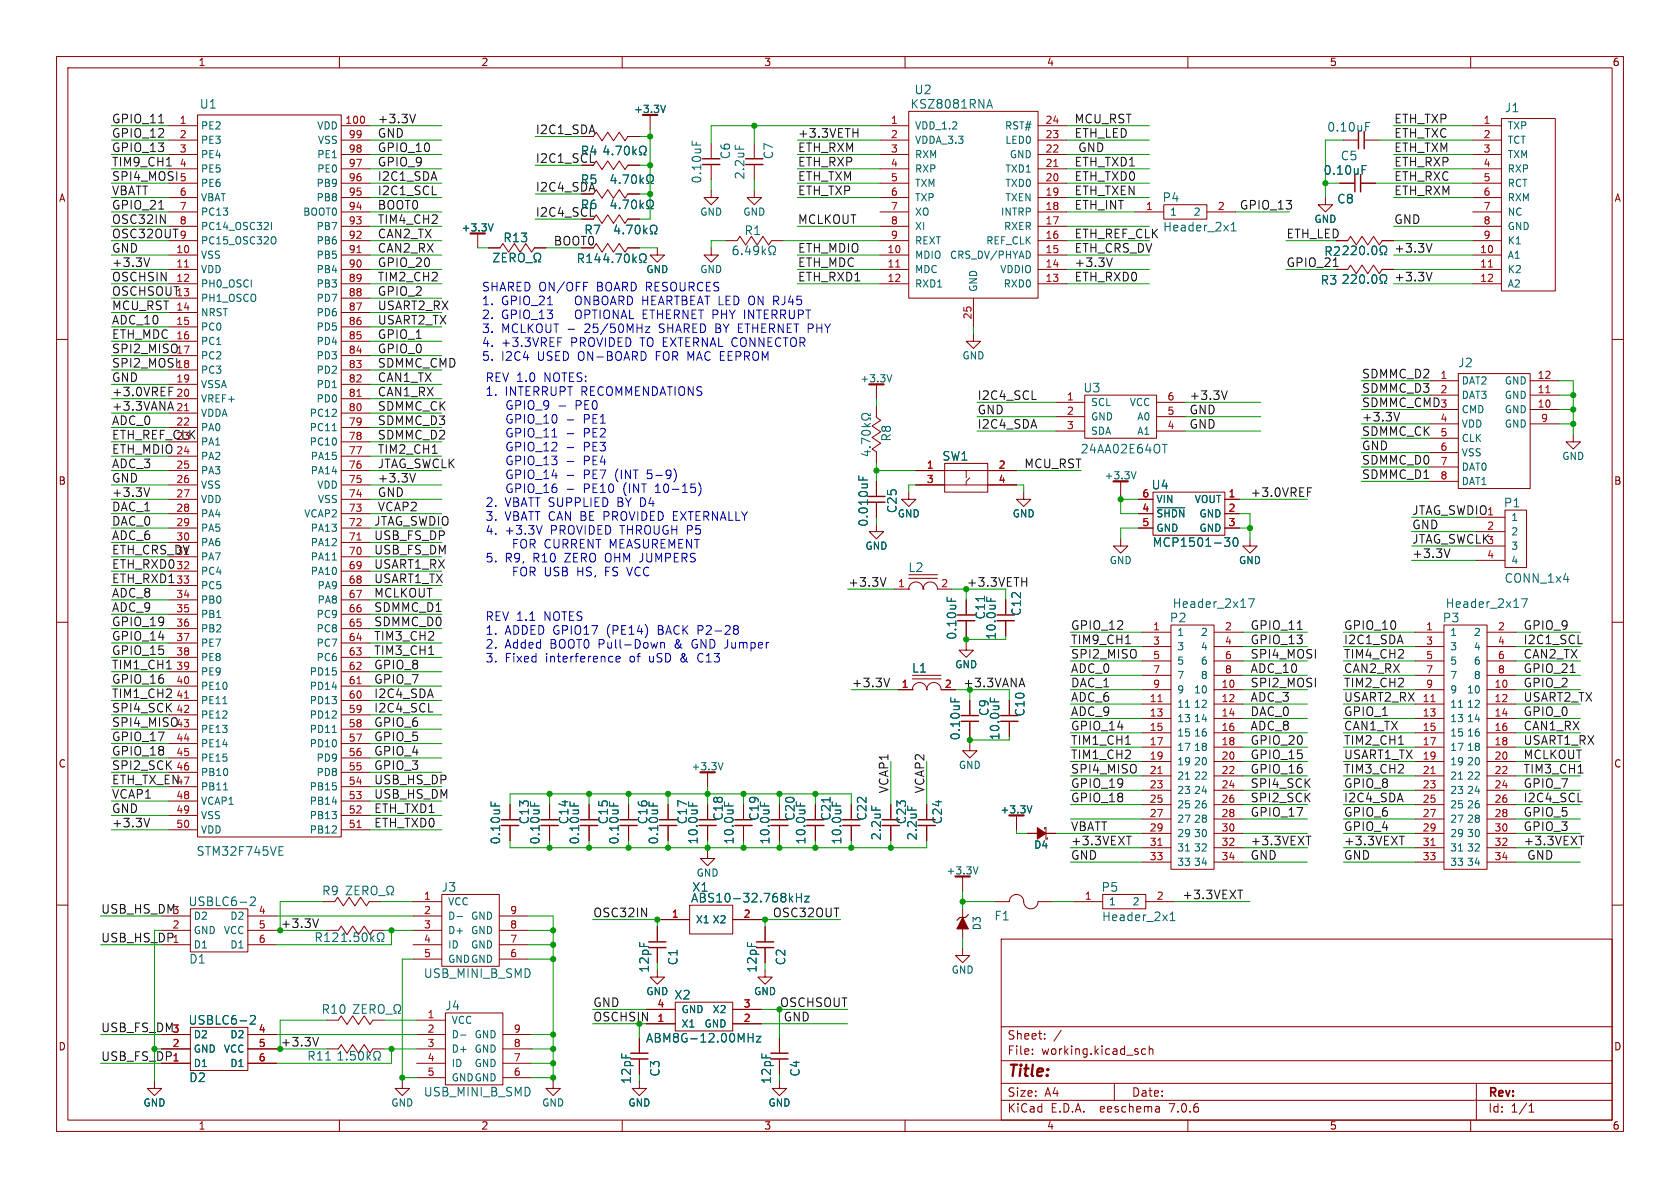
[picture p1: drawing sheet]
<svg xmlns="http://www.w3.org/2000/svg" width="297mm" height="210mm" viewBox="0 0 297 210" stroke-linecap="round" stroke-linejoin="round" font-family="sans-serif">
<defs><g id="words">
<text font-size="2.8" fill="#840000" x="178" y="190.9">Title:</text>
<g font-size="2.1" fill="#006464">
<text x="161.6" y="16.9">U2</text>
<text x="35.2" y="19.4">U1</text>
<text x="160.9" y="19.4">KSZ8081RNA</text>
<text x="234.5" y="23.5">0.10uF</text>
<text x="266" y="20">J1</text>
<text x="94.6" y="28.9">I2C1_SCL</text>
<text x="129.3" y="28.2" transform="rotate(-90 129.3 28.2)">C6</text>
<text x="136.9" y="28.2" transform="rotate(-90 136.9 28.2)">C7</text>
<text x="236.9" y="28.5">C5</text>
<text x="102.6" y="32.7">R5</text>
<text x="124.2" y="32.5" transform="rotate(-90 124.2 32.5)">0.10uF</text>
<text x="131.8" y="31.8" transform="rotate(-90 131.8 31.8)">2.2uF</text>
<text x="205.4" y="35.9">P4</text>
<text x="233.9" y="31.1">0.10uF</text>
<text x="102.6" y="37.2">R6</text>
<text x="103.2" y="41.6">R7</text>
<text x="131.5" y="41.8">R1</text>
<text x="205.5" y="41.1">Header_2x1</text>
<text x="236.3" y="36.2">C8</text>
<text x="88.9" y="43">R13</text>
<text x="257.7" y="65.1">J2</text>
<text x="191.4" y="69.6">U3</text>
<text x="157.7" y="78.1" transform="rotate(-90 157.7 78.1)">R8</text>
<text x="166.5" y="81.6">SW1</text>
<text x="191" y="80.4">24AA02E64OT</text>
<text x="203.5" y="86.7">U4</text>
<text x="265.8" y="89.9">P1</text>
<text x="153.6" y="93.2" transform="rotate(-90 153.6 93.2)">0.010uF</text>
<text x="158.7" y="90.8" transform="rotate(-90 158.7 90.8)">C25</text>
<text x="160.5" y="101.3">L2</text>
<text x="203.7" y="96.9">MCP1501-30</text>
<text x="207.2" y="107.7">Header_2x17</text>
<text x="255.5" y="107.7">Header_2x17</text>
<text x="265.9" y="103.2">CONN_1x4</text>
<text x="169.3" y="113.2" transform="rotate(-90 169.3 113.2)">0.10uF</text>
<text x="174.3" y="109.6" transform="rotate(-90 174.3 109.6)">C11</text>
<text x="176.3" y="113.2" transform="rotate(-90 176.3 113.2)">10.0uF</text>
<text x="180.7" y="109" transform="rotate(-90 180.7 109)">C12</text>
<text x="206.7" y="110.2">P2</text>
<text x="255" y="110.2">P3</text>
<text x="161.1" y="119.1">L1</text>
<text x="169.9" y="131" transform="rotate(-90 169.9 131)">0.10uF</text>
<text x="175" y="126.7" transform="rotate(-90 175 126.7)">C9</text>
<text x="176.9" y="131" transform="rotate(-90 176.9 131)">10.0uF</text>
<text x="181.3" y="126.7" transform="rotate(-90 181.3 126.7)">C10</text>
<text x="88.6" y="149.4" transform="rotate(-90 88.6 149.4)">0.10uF</text>
<text x="93.7" y="145.8" transform="rotate(-90 93.7 145.8)">C13</text>
<text x="95.6" y="149.4" transform="rotate(-90 95.6 149.4)">0.10uF</text>
<text x="100.7" y="145.8" transform="rotate(-90 100.7 145.8)">C14</text>
<text x="102.6" y="149.4" transform="rotate(-90 102.6 149.4)">0.10uF</text>
<text x="107.7" y="145.8" transform="rotate(-90 107.7 145.8)">C15</text>
<text x="109.6" y="149.4" transform="rotate(-90 109.6 149.4)">0.10uF</text>
<text x="114.7" y="145.8" transform="rotate(-90 114.7 145.8)">C16</text>
<text x="116.6" y="149.4" transform="rotate(-90 116.6 149.4)">0.10uF</text>
<text x="121.6" y="145.8" transform="rotate(-90 121.6 145.8)">C17</text>
<text x="123.5" y="149.4" transform="rotate(-90 123.5 149.4)">10.0uF</text>
<text x="128" y="145.2" transform="rotate(-90 128 145.2)">C18</text>
<text x="129.9" y="149.4" transform="rotate(-90 129.9 149.4)">10.0uF</text>
<text x="134.3" y="145.2" transform="rotate(-90 134.3 145.2)">C19</text>
<text x="136.2" y="149.4" transform="rotate(-90 136.2 149.4)">10.0uF</text>
<text x="140.7" y="145.2" transform="rotate(-90 140.7 145.2)">C20</text>
<text x="142.6" y="149.4" transform="rotate(-90 142.6 149.4)">10.0uF</text>
<text x="147" y="145.2" transform="rotate(-90 147 145.2)">C21</text>
<text x="148.9" y="149.4" transform="rotate(-90 148.9 149.4)">10.0uF</text>
<text x="153.4" y="145.2" transform="rotate(-90 153.4 145.2)">C22</text>
<text x="155.9" y="148.6" transform="rotate(-90 155.9 148.6)">2.2uF</text>
<text x="160.4" y="145.8" transform="rotate(-90 160.4 145.8)">C23</text>
<text x="162.3" y="148.6" transform="rotate(-90 162.3 148.6)">2.2uF</text>
<text x="166.7" y="145.8" transform="rotate(-90 166.7 145.8)">C24</text>
<text x="34.7" y="151.5">STM32F745VE</text>
<text x="33.2" y="160.4">USBLC6-2</text>
<text x="78" y="157.8">J3</text>
<text x="122.1" y="159.7">ABS10-32.768kHz</text>
<text x="122.3" y="157.8">X1</text>
<text x="194.7" y="157.8">P5</text>
<text x="175.7" y="162.9">F1</text>
<text x="194.7" y="163">Header_2x1</text>
<text x="33.4" y="170.5">D1</text>
<text x="74.8" y="173.1">USB_MINI_B_SMD</text>
<text x="114.9" y="172" transform="rotate(-90 114.9 172)">12pF</text>
<text x="120" y="170.7" transform="rotate(-90 120 170.7)">C1</text>
<text x="134" y="172" transform="rotate(-90 134 172)">12pF</text>
<text x="139" y="170.7" transform="rotate(-90 139 170.7)">C2</text>
<text x="56.8" y="179.4">R10</text>
<text x="78.6" y="178.8">J4</text>
<text x="119.1" y="176.9">X2</text>
<text x="33.2" y="181.3">USBLC6-2</text>
<text x="114.1" y="184.5">ABM8G-12.00MHz</text>
<text x="33.4" y="191.5">D2</text>
<text x="111.7" y="191.7" transform="rotate(-90 111.7 191.7)">12pF</text>
<text x="116.8" y="190.4" transform="rotate(-90 116.8 190.4)">C3</text>
<text x="136.5" y="191.7" transform="rotate(-90 136.5 191.7)">12pF</text>
<text x="141.6" y="190.4" transform="rotate(-90 141.6 190.4)">C4</text>
<text x="74.8" y="194">USB_MINI_B_SMD</text>
</g>
<g font-size="2.1" fill="#0f0f0f">
<text x="19.7" y="21.9">GPIO_11</text>
<text x="66.7" y="21.9">+3.3V</text>
<text x="189.9" y="21.9">MCU_RST</text>
<text x="246.4" y="21.9">ETH_TXP</text>
<text x="19.7" y="29.5">TIM9_CH1</text>
<text x="19.7" y="24.5">GPIO_12</text>
<text x="19.7" y="27">GPIO_13</text>
<text x="66.7" y="27">GPIO_10</text>
<text x="66.7" y="24.5">GND</text>
<text x="66.7" y="29.5">GPIO_9</text>
<text x="141" y="29.5">ETH_RXP</text>
<text x="141" y="24.5">+3.3VETH</text>
<text x="141" y="27">ETH_RXM</text>
<text x="189.9" y="24.5">ETH_LED</text>
<text x="189.9" y="29.5">ETH_TXD1</text>
<text x="190.5" y="27">GND</text>
<text x="246.4" y="29.5">ETH_RXP</text>
<text x="246.4" y="27">ETH_TXM</text>
<text x="246.4" y="24.5">ETH_TXC</text>
<text x="19.7" y="34.6">VBATT</text>
<text x="19.7" y="32.1">SPI4_MOSI</text>
<text x="66.7" y="32.1">I2C1_SDA</text>
<text x="66.7" y="34.6">I2C1_SCL</text>
<text x="141" y="32.1">ETH_TXM</text>
<text x="141" y="34.6">ETH_TXP</text>
<text x="189.9" y="32.1">ETH_TXD0</text>
<text x="189.9" y="34.6">ETH_TXEN</text>
<text x="246.4" y="34.6">ETH_RXM</text>
<text x="246.4" y="32.1">ETH_RXC</text>
<text x="19.7" y="37.2">GPIO_21</text>
<text x="19.7" y="39.7">OSC32IN</text>
<text x="66.7" y="37.2">BOOT0</text>
<text x="66.7" y="39.7">TIM4_CH2</text>
<text x="141" y="39.7">MCLKOUT</text>
<text x="189.9" y="37.2">ETH_INT</text>
<text x="219.1" y="37.2">GPIO_13</text>
<text x="246.4" y="39.7">GND</text>
<text x="19.7" y="47.3">+3.3V</text>
<text x="19.7" y="42.2">OSC32OUT</text>
<text x="19.7" y="44.8">GND</text>
<text x="66.7" y="42.2">CAN2_TX</text>
<text x="66.7" y="47.3">GPIO_20</text>
<text x="66.7" y="44.8">CAN2_RX</text>
<text x="141" y="47.3">ETH_MDC</text>
<text x="141" y="44.8">ETH_MDIO</text>
<text x="189.9" y="47.3">+3.3V</text>
<text x="189.9" y="44.8">ETH_CRS_DV</text>
<text x="189.9" y="42.2">ETH_REF_CLK</text>
<text x="227.3" y="47.3">GPIO_21</text>
<text x="227.3" y="42.2">ETH_LED</text>
<text x="246.4" y="44.8">+3.3V</text>
<text x="19.7" y="52.4">OSCHSOUT</text>
<text x="19.7" y="49.9">OSCHSIN</text>
<text x="66.7" y="49.9">TIM2_CH2</text>
<text x="66.7" y="52.4">GPIO_2</text>
<text x="141" y="49.9">ETH_RXD1</text>
<text x="189.9" y="49.9">ETH_RXD0</text>
<text x="246.4" y="49.9">+3.3V</text>
<text x="19.7" y="57.5">ADC_10</text>
<text x="19.7" y="54.9">MCU_RST</text>
<text x="66.7" y="54.9">USART2_RX</text>
<text x="66.7" y="57.5">USART2_TX</text>
<text x="19.7" y="62.6">SPI2_MISO</text>
<text x="19.7" y="60">ETH_MDC</text>
<text x="19.7" y="65.1">SPI2_MOSI</text>
<text x="66.7" y="65.1">SDMMC_CMD</text>
<text x="66.7" y="60">GPIO_1</text>
<text x="66.7" y="62.6">GPIO_0</text>
<text x="19.7" y="67.6">GND</text>
<text x="19.7" y="70.2">+3.0VREF</text>
<text x="66.7" y="70.2">CAN1_RX</text>
<text x="66.7" y="67.6">CAN1_TX</text>
<text x="172.7" y="70.8">I2C4_SCL</text>
<text x="210.2" y="70.8">+3.3V</text>
<text x="240.7" y="69.5">SDMMC_D3</text>
<text x="240.7" y="67">SDMMC_D2</text>
<text x="19.7" y="77.8">ETH_REF_CLK</text>
<text x="19.7" y="75.3">ADC_0</text>
<text x="19.7" y="72.7">+3.3VANA</text>
<text x="66.7" y="72.7">SDMMC_CK</text>
<text x="66.7" y="77.8">SDMMC_D2</text>
<text x="66.7" y="75.3">SDMMC_D3</text>
<text x="172.7" y="73.3">GND</text>
<text x="172.7" y="75.9">I2C4_SDA</text>
<text x="210.2" y="73.3">GND</text>
<text x="210.2" y="75.9">GND</text>
<text x="240.7" y="72.1">SDMMC_CMD</text>
<text x="240.7" y="77.2">SDMMC_CK</text>
<text x="240.7" y="74.6">+3.3V</text>
<text x="19.7" y="80.3">ETH_MDIO</text>
<text x="19.7" y="82.9">ADC_3</text>
<text x="66.7" y="82.9">JTAG_SWCLK</text>
<text x="66.7" y="80.3">TIM2_CH1</text>
<text x="181" y="82.9">MCU_RST</text>
<text x="240.7" y="79.7">GND</text>
<text x="240.7" y="82.2">SDMMC_D0</text>
<text x="19.7" y="88">+3.3V</text>
<text x="19.7" y="85.4">GND</text>
<text x="66.7" y="88">GND</text>
<text x="66.7" y="85.4">+3.3V</text>
<text x="221" y="88">+3.0VREF</text>
<text x="240.7" y="84.8">SDMMC_D1</text>
<text x="19.7" y="95.6">ADC_6</text>
<text x="19.7" y="93">DAC_0</text>
<text x="19.7" y="90.5">DAC_1</text>
<text x="66" y="93">JTAG_SWDIO</text>
<text x="66" y="95.6">USB_FS_DP</text>
<text x="66.7" y="90.5">VCAP2</text>
<text x="249.6" y="93.7">GND</text>
<text x="249.6" y="91.1">JTAG_SWDIO</text>
<text x="19.7" y="98.1">ETH_CRS_DV</text>
<text x="19.7" y="100.7">ETH_RXD0</text>
<text x="66" y="98.1">USB_FS_DM</text>
<text x="66" y="100.7">USART1_RX</text>
<text x="249.6" y="98.7">+3.3V</text>
<text x="249.6" y="96.2">JTAG_SWCLK</text>
<text x="19.7" y="103.2">ETH_RXD1</text>
<text x="19.7" y="105.7">ADC_8</text>
<text x="66" y="103.2">USART1_TX</text>
<text x="66" y="105.7">MCLKOUT</text>
<text x="149.9" y="103.8">+3.3V</text>
<text x="19.7" y="110.8">GPIO_19</text>
<text x="19.7" y="113.4">GPIO_14</text>
<text x="19.7" y="108.3">ADC_9</text>
<text x="66" y="108.3">SDMMC_D1</text>
<text x="66" y="110.8">SDMMC_D0</text>
<text x="66" y="113.4">TIM3_CH2</text>
<text x="189.2" y="111.4">GPIO_12</text>
<text x="189.2" y="114">TIM9_CH1</text>
<text x="221" y="111.4">GPIO_11</text>
<text x="221" y="114">GPIO_13</text>
<text x="237.5" y="111.4">GPIO_10</text>
<text x="237.5" y="114">I2C1_SDA</text>
<text x="269.2" y="114">I2C1_SCL</text>
<text x="269.2" y="111.4">GPIO_9</text>
<text x="19.7" y="115.9">GPIO_15</text>
<text x="19.7" y="118.4">TIM1_CH1</text>
<text x="66" y="115.9">TIM3_CH1</text>
<text x="66" y="118.4">GPIO_8</text>
<text x="189.2" y="119.1">ADC_0</text>
<text x="189.2" y="116.5">SPI2_MISO</text>
<text x="221" y="119.1">ADC_10</text>
<text x="221" y="116.5">SPI4_MOSI</text>
<text x="237.5" y="119.1">CAN2_RX</text>
<text x="237.5" y="116.5">TIM4_CH2</text>
<text x="269.2" y="116.5">CAN2_TX</text>
<text x="269.2" y="119.1">GPIO_21</text>
<text x="19.7" y="123.5">TIM1_CH2</text>
<text x="19.7" y="121">GPIO_16</text>
<text x="66" y="123.5">I2C4_SDA</text>
<text x="66" y="121">GPIO_7</text>
<text x="150.5" y="121.6">+3.3V</text>
<text x="189.2" y="121.6">DAC_1</text>
<text x="189.2" y="124.1">ADC_6</text>
<text x="221" y="124.1">ADC_3</text>
<text x="221" y="121.6">SPI2_MOSI</text>
<text x="237.5" y="124.1">USART2_RX</text>
<text x="237.5" y="121.6">TIM2_CH2</text>
<text x="269.2" y="121.6">GPIO_2</text>
<text x="269.2" y="124.1">USART2_TX</text>
<text x="19.7" y="131.1">GPIO_17</text>
<text x="19.7" y="126.1">SPI4_SCK</text>
<text x="19.7" y="128.6">SPI4_MISO</text>
<text x="66" y="126.1">I2C4_SCL</text>
<text x="66" y="128.6">GPIO_6</text>
<text x="66" y="131.1">GPIO_5</text>
<text x="189.2" y="131.8">TIM1_CH1</text>
<text x="189.2" y="129.2">GPIO_14</text>
<text x="189.2" y="126.7">ADC_9</text>
<text x="221" y="131.8">GPIO_20</text>
<text x="221" y="129.2">ADC_8</text>
<text x="221" y="126.7">DAC_0</text>
<text x="237.5" y="126.7">GPIO_1</text>
<text x="237.5" y="129.2">CAN1_TX</text>
<text x="237.5" y="131.8">TIM2_CH1</text>
<text x="269.2" y="126.7">GPIO_0</text>
<text x="269.2" y="129.2">CAN1_RX</text>
<text x="269.2" y="131.8">USART1_RX</text>
<text x="19.7" y="133.7">GPIO_18</text>
<text x="19.7" y="136.2">SPI2_SCK</text>
<text x="66" y="133.7">GPIO_4</text>
<text x="66" y="136.2">GPIO_3</text>
<text x="189.2" y="134.3">TIM1_CH2</text>
<text x="189.2" y="136.8">SPI4_MISO</text>
<text x="221" y="134.3">GPIO_15</text>
<text x="221" y="136.8">GPIO_16</text>
<text x="237.5" y="136.8">TIM3_CH2</text>
<text x="237.5" y="134.3">USART1_TX</text>
<text x="269.2" y="134.3">MCLKOUT</text>
<text x="269.2" y="136.8">TIM3_CH1</text>
<text x="19.7" y="143.8">GND</text>
<text x="19.7" y="141.3">VCAP1</text>
<text x="19.7" y="138.8">ETH_TX_EN</text>
<text x="66" y="138.8">USB_HS_DP</text>
<text x="66" y="141.3">USB_HS_DM</text>
<text x="66" y="143.8">ETH_TXD1</text>
<text x="157.2" y="140.3" transform="rotate(-90 157.2 140.3)">VCAP1</text>
<text x="163.5" y="140.3" transform="rotate(-90 163.5 140.3)">VCAP2</text>
<text x="189.2" y="139.4">GPIO_19</text>
<text x="189.2" y="141.9">GPIO_18</text>
<text x="221" y="139.4">SPI4_SCK</text>
<text x="221" y="141.9">SPI2_SCK</text>
<text x="237.5" y="139.4">GPIO_8</text>
<text x="237.5" y="141.9">I2C4_SDA</text>
<text x="269.2" y="139.4">GPIO_7</text>
<text x="269.2" y="141.9">I2C4_SCL</text>
<text x="19.7" y="146.4">+3.3V</text>
<text x="66" y="146.4">ETH_TXD0</text>
<text x="189.2" y="149.5">+3.3VEXT</text>
<text x="189.2" y="147">VBATT</text>
<text x="221" y="149.5">+3.3VEXT</text>
<text x="221" y="144.5">GPIO_17</text>
<text x="237.5" y="149.5">+3.3VEXT</text>
<text x="237.5" y="147">GPIO_4</text>
<text x="237.5" y="144.5">GPIO_6</text>
<text x="269.2" y="149.5">+3.3VEXT</text>
<text x="269.2" y="144.5">GPIO_5</text>
<text x="269.2" y="147">GPIO_3</text>
<text x="189.2" y="152.1">GND</text>
<text x="221" y="152.1">GND</text>
<text x="237.5" y="152.1">GND</text>
<text x="269.9" y="152.1">GND</text>
<text x="17.8" y="161.6">USB_HS_DM</text>
<text x="208.9" y="159.1">+3.3VEXT</text>
<text x="104.8" y="162.2">OSC32IN</text>
<text x="136.5" y="162.2">OSC32OUT</text>
<text x="104.8" y="178.1">GND</text>
<text x="17.8" y="182.6">USB_FS_DM</text>
<text x="138.4" y="180.7">GND</text>
</g>
<g font-size="2.1" fill="#840000">
<text x="94.6" y="23.8">I2C1_SDA</text>
<text x="94.6" y="34">I2C4_SDA</text>
<text x="94.6" y="38.4">I2C4_SCL</text>
<text x="97.8" y="43.5">BOOT0</text>
<text x="178" y="184">Sheet:</text>
<text x="178" y="186.7">File:</text>
<text x="184.1" y="186.7">working.kicad_sch</text>
<text x="178" y="196.9">KiCad</text>
<text x="178" y="194.1">Size:</text>
<text x="184.7" y="194.1">A4</text>
<text x="185.7" y="196.9">E.D.A.</text>
<text x="194.6" y="196.9">eeschema</text>
<text x="200" y="194.1">Date:</text>
<text x="207" y="196.9">7.0.6</text>
<text x="263" y="194.3">Rev:</text>
<text x="263" y="196.9">Id:</text>
<text x="267.1" y="196.9">1/1</text>
</g>
<g font-size="2.1" fill="#0000c2">
<text x="85.1" y="51.6">SHARED ON/OFF</text>
<text x="105.5" y="51.6">BOARD RESOURCES</text>
<text x="85.1" y="54.1">1.</text>
<text x="85.1" y="56.5">2.</text>
<text x="85.1" y="59">3.</text>
<text x="88.6" y="54.1">GPIO_21</text>
<text x="88.6" y="56.5">GPIO_13</text>
<text x="88.6" y="59">MCLKOUT -</text>
<text x="102" y="54.1">ONBOARD HEARTBEAT LED ON RJ45</text>
<text x="102" y="56.5">OPTIONAL ETHERNET PHY INTERRUPT</text>
<text x="103.5" y="59">25/50MHz</text>
<text x="116.8" y="59">SHARED BY ETHERNET PHY</text>
<text x="85.1" y="61.4">4.</text>
<text x="85.1" y="63.9">5.</text>
<text x="88.6" y="61.4">+3.3VREF</text>
<text x="88.6" y="63.9">I2C4</text>
<text x="95" y="63.9">USED ON-BOARD</text>
<text x="100.9" y="61.4">PROVIDED TO EXTERNAL CONNECTOR</text>
<text x="116.2" y="63.9">FOR MAC EEPROM</text>
<text x="85.7" y="67.6">REV 1.0</text>
<text x="85.7" y="70.1">1.</text>
<text x="89.2" y="70.1">INTERRUPT RECOMMENDATIONS</text>
<text x="96.2" y="67.6">NOTES:</text>
<text x="89.7" y="72.5">GPIO_9</text>
<text x="89.7" y="75">GPIO_10</text>
<text x="89.7" y="77.4">GPIO_11</text>
<text x="99" y="72.5">-</text>
<text x="100.4" y="75">-</text>
<text x="100.4" y="77.4">-</text>
<text x="102.2" y="72.5">PE0</text>
<text x="103.6" y="75">PE1</text>
<text x="103.6" y="77.4">PE2</text>
<text x="89.7" y="79.9">GPIO_12</text>
<text x="89.7" y="82.4">GPIO_13</text>
<text x="100.4" y="79.9">-</text>
<text x="100.4" y="82.4">-</text>
<text x="103.6" y="79.9">PE3</text>
<text x="103.6" y="82.4">PE4</text>
<text x="85.7" y="89.7">2.</text>
<text x="89.2" y="89.7">VBATT SUPPLIED</text>
<text x="89.7" y="84.8">GPIO_14</text>
<text x="89.7" y="87.3">GPIO_16</text>
<text x="100.4" y="84.8">-</text>
<text x="100.4" y="87.3">-</text>
<text x="103.6" y="84.8">PE7</text>
<text x="103.6" y="87.3">PE10</text>
<text x="109.3" y="89.7">BY D4</text>
<text x="109.3" y="84.8">(INT</text>
<text x="110.7" y="87.3">(INT</text>
<text x="115.1" y="84.8">5-9)</text>
<text x="116.5" y="87.3">10-15)</text>
<text x="85.7" y="92.2">3.</text>
<text x="85.7" y="94.6">4.</text>
<text x="89.2" y="92.2">VBATT CAN BE PROVIDED EXTERNALLY</text>
<text x="89.2" y="94.6">+3.3V</text>
<text x="97.4" y="94.6">PROVIDED THROUGH P5</text>
<text x="85.7" y="99.5">5.</text>
<text x="89.2" y="99.5">R9,</text>
<text x="91" y="97.1">FOR CURRENT MEASUREMENT</text>
<text x="91" y="102">FOR USB</text>
<text x="94.2" y="99.5">R10</text>
<text x="100" y="99.5">ZERO OHM JUMPERS</text>
<text x="102.6" y="102">HS,</text>
<text x="107.7" y="102">FS VCC</text>
<text x="85.7" y="109.9">REV 1.1</text>
<text x="85.7" y="112.3">1.</text>
<text x="89.2" y="112.3">ADDED GPIO17</text>
<text x="96.2" y="109.9">NOTES</text>
<text x="107.4" y="112.3">(PE14)</text>
<text x="116.5" y="112.3">BACK P2-28</text>
<text x="85.7" y="114.8">2.</text>
<text x="85.7" y="117.2">3.</text>
<text x="89.2" y="114.8">Added</text>
<text x="89.2" y="117.2">Fixed</text>
<text x="96.5" y="117.2">interference</text>
<text x="97.3" y="114.8">BOOT0 Pull-Down</text>
<text x="111.4" y="117.2">of</text>
<text x="115" y="117.2">uSD</text>
<text x="119.5" y="114.8">&amp;</text>
<text x="120.7" y="117.2">&amp;</text>
<text x="122.7" y="114.8">GND Jumper</text>
<text x="123.9" y="117.2">C13</text>
</g>
<g font-size="2.1" fill="#009600">
<text x="170.8" y="103.8">+3.3VETH</text>
<text x="170.2" y="121.6">+3.3VANA</text>
<text x="17.8" y="166.7">USB_HS_DP</text>
<text x="49.5" y="164.2">+3.3V</text>
<text x="137.8" y="178.1">OSCHSOUT</text>
<text x="49.5" y="185.1">+3.3V</text>
<text x="104.8" y="180.7">OSCHSIN</text>
<text x="17.8" y="187.6">USB_FS_DP</text>
</g>
<g font-size="1.8" fill="#840000">
<text x="35" y="11.9">1</text>
<text x="85" y="11.9">2</text>
<text x="135" y="11.9">3</text>
<text x="185" y="11.9">4</text>
<text x="235" y="11.9">5</text>
<text x="285" y="11.9">6</text>
<text x="10.3" y="35.9">A</text>
<text x="285.3" y="35.9">A</text>
<text x="10.3" y="85.9">B</text>
<text x="285.3" y="85.9">B</text>
<text x="10.3" y="135.9">C</text>
<text x="285.3" y="135.9">C</text>
<text x="10.3" y="185.9">D</text>
<text x="285.3" y="185.9">D</text>
<text x="35" y="199.9">1</text>
<text x="85" y="199.9">2</text>
<text x="135" y="199.9">3</text>
<text x="185" y="199.9">4</text>
<text x="235" y="199.9">5</text>
<text x="285" y="199.9">6</text>
</g>
<g font-size="1.8" fill="#a90000">
<text x="31.7" y="22">1</text>
<text x="60.9" y="22">100</text>
<text x="157.4" y="22">1</text>
<text x="184.7" y="22">24</text>
<text x="262.2" y="22">1</text>
<text x="31.7" y="24.5">2</text>
<text x="31.7" y="27.1">3</text>
<text x="31.7" y="29.6">4</text>
<text x="61.6" y="29.6">97</text>
<text x="61.6" y="27.1">98</text>
<text x="61.6" y="24.5">99</text>
<text x="157.4" y="24.5">2</text>
<text x="157.4" y="27.1">3</text>
<text x="157.4" y="29.6">4</text>
<text x="184.7" y="29.6">21</text>
<text x="184.7" y="27.1">22</text>
<text x="184.7" y="24.5">23</text>
<text x="262.2" y="24.5">2</text>
<text x="262.2" y="27.1">3</text>
<text x="262.2" y="29.6">4</text>
<text x="31.7" y="34.7">6</text>
<text x="61.6" y="34.7">95</text>
<text x="61.6" y="32.1">96</text>
<text x="157.4" y="32.1">5</text>
<text x="157.4" y="34.7">6</text>
<text x="184.7" y="34.7">19</text>
<text x="184.7" y="32.1">20</text>
<text x="262.2" y="32.1">5</text>
<text x="262.2" y="34.7">6</text>
<text x="31.7" y="37.2">7</text>
<text x="31.7" y="39.8">8</text>
<text x="61.6" y="39.8">93</text>
<text x="61.6" y="37.2">94</text>
<text x="157.4" y="37.2">7</text>
<text x="157.4" y="39.8">8</text>
<text x="184.7" y="39.8">17</text>
<text x="184.7" y="37.2">18</text>
<text x="202.5" y="37.2">1</text>
<text x="215.2" y="37.2">2</text>
<text x="262.2" y="37.2">7</text>
<text x="262.2" y="39.8">8</text>
<text x="31.1" y="44.8">10</text>
<text x="31.1" y="47.4">11</text>
<text x="31.7" y="42.3">9</text>
<text x="61.6" y="47.4">90</text>
<text x="61.6" y="44.8">91</text>
<text x="61.6" y="42.3">92</text>
<text x="156.8" y="44.8">10</text>
<text x="156.8" y="47.4">11</text>
<text x="157.4" y="42.3">9</text>
<text x="184.7" y="47.4">14</text>
<text x="184.7" y="44.8">15</text>
<text x="184.7" y="42.3">16</text>
<text x="261.6" y="44.8">10</text>
<text x="261.6" y="47.4">11</text>
<text x="262.2" y="42.3">9</text>
<text x="31.1" y="49.9">12</text>
<text x="61.6" y="52.5">88</text>
<text x="61.6" y="49.9">89</text>
<text x="156.8" y="49.9">12</text>
<text x="184.7" y="49.9">13</text>
<text x="261.6" y="49.9">12</text>
<text x="31.1" y="55">14</text>
<text x="31.1" y="57.5">15</text>
<text x="61.6" y="57.5">86</text>
<text x="61.6" y="55">87</text>
<text x="171.8" y="56.6" transform="rotate(-90 171.8 56.6)">25</text>
<text x="31.1" y="60.1">16</text>
<text x="61.6" y="65.2">83</text>
<text x="61.6" y="62.6">84</text>
<text x="61.6" y="60.1">85</text>
<text x="31.1" y="67.7">19</text>
<text x="31.1" y="70.2">20</text>
<text x="61.6" y="70.2">81</text>
<text x="61.6" y="67.7">82</text>
<text x="188.5" y="70.9">1</text>
<text x="206.3" y="70.9">6</text>
<text x="254.6" y="67.1">1</text>
<text x="254.6" y="69.6">2</text>
<text x="271.7" y="69.6">11</text>
<text x="271.7" y="67.1">12</text>
<text x="31.1" y="72.8">21</text>
<text x="31.1" y="75.3">22</text>
<text x="61.6" y="77.9">78</text>
<text x="61.6" y="75.3">79</text>
<text x="61.6" y="72.8">80</text>
<text x="188.5" y="73.4">2</text>
<text x="188.5" y="75.9">3</text>
<text x="206.3" y="75.9">4</text>
<text x="206.3" y="73.4">5</text>
<text x="254.6" y="74.7">4</text>
<text x="254.6" y="77.2">5</text>
<text x="271.7" y="72.1">10</text>
<text x="272.3" y="74.7">9</text>
<text x="31.1" y="80.4">24</text>
<text x="31.1" y="82.9">25</text>
<text x="61.6" y="82.9">76</text>
<text x="61.6" y="80.4">77</text>
<text x="163.8" y="82.9">1</text>
<text x="176.5" y="82.9">2</text>
<text x="254.6" y="79.8">6</text>
<text x="254.6" y="82.3">7</text>
<text x="31.1" y="85.5">26</text>
<text x="31.1" y="88">27</text>
<text x="61.6" y="88">74</text>
<text x="61.6" y="85.5">75</text>
<text x="163.8" y="85.5">3</text>
<text x="176.5" y="85.5">4</text>
<text x="201.9" y="88">6</text>
<text x="217.1" y="88">1</text>
<text x="254.6" y="84.8">8</text>
<text x="31.1" y="90.6">28</text>
<text x="31.1" y="93.1">29</text>
<text x="31.1" y="95.6">30</text>
<text x="61.6" y="95.6">71</text>
<text x="61.6" y="93.1">72</text>
<text x="61.6" y="90.6">73</text>
<text x="201.9" y="90.6">4</text>
<text x="201.9" y="93.1">5</text>
<text x="217.1" y="90.6">2</text>
<text x="217.1" y="93.1">3</text>
<text x="262.8" y="93.7">2</text>
<text x="61.6" y="100.7">69</text>
<text x="61.6" y="98.2">70</text>
<text x="262.8" y="98.8">4</text>
<text x="31.1" y="103.3">33</text>
<text x="31.1" y="105.8">34</text>
<text x="61.6" y="105.8">67</text>
<text x="61.6" y="103.3">68</text>
<text x="158.7" y="103.9">1</text>
<text x="166.3" y="103.9">2</text>
<text x="31.1" y="108.3">35</text>
<text x="31.1" y="110.9">36</text>
<text x="31.1" y="113.4">37</text>
<text x="61.6" y="113.4">64</text>
<text x="61.6" y="110.9">65</text>
<text x="61.6" y="108.3">66</text>
<text x="203.8" y="111.5">1</text>
<text x="216.5" y="111.5">2</text>
<text x="252" y="111.5">1</text>
<text x="264.7" y="111.5">2</text>
<text x="31.1" y="116">38</text>
<text x="31.1" y="118.5">39</text>
<text x="61.6" y="118.5">62</text>
<text x="61.6" y="116">63</text>
<text x="203.8" y="114">3</text>
<text x="203.8" y="116.6">5</text>
<text x="203.8" y="119.1">7</text>
<text x="216.5" y="114">4</text>
<text x="216.5" y="116.6">6</text>
<text x="216.5" y="119.1">8</text>
<text x="252" y="114">3</text>
<text x="252" y="116.6">5</text>
<text x="252" y="119.1">7</text>
<text x="264.7" y="114">4</text>
<text x="264.7" y="116.6">6</text>
<text x="264.7" y="119.1">8</text>
<text x="31.1" y="121">40</text>
<text x="31.1" y="123.6">41</text>
<text x="61.6" y="123.6">60</text>
<text x="61.6" y="121">61</text>
<text x="159.3" y="121.7">1</text>
<text x="166.9" y="121.7">2</text>
<text x="203.2" y="124.2">11</text>
<text x="203.8" y="121.7">9</text>
<text x="215.9" y="121.7">10</text>
<text x="215.9" y="124.2">12</text>
<text x="251.4" y="124.2">11</text>
<text x="252" y="121.7">9</text>
<text x="264.1" y="121.7">10</text>
<text x="264.1" y="124.2">12</text>
<text x="31.1" y="126.1">42</text>
<text x="31.1" y="131.2">44</text>
<text x="61.6" y="131.2">57</text>
<text x="61.6" y="128.7">58</text>
<text x="61.6" y="126.1">59</text>
<text x="203.2" y="126.7">13</text>
<text x="203.2" y="129.3">15</text>
<text x="203.2" y="131.8">17</text>
<text x="215.9" y="126.7">14</text>
<text x="215.9" y="129.3">16</text>
<text x="215.9" y="131.8">18</text>
<text x="251.4" y="126.7">13</text>
<text x="251.4" y="129.3">15</text>
<text x="251.4" y="131.8">17</text>
<text x="264.1" y="126.7">14</text>
<text x="264.1" y="129.3">16</text>
<text x="264.1" y="131.8">18</text>
<text x="31.1" y="133.7">45</text>
<text x="31.1" y="136.3">46</text>
<text x="61.6" y="136.3">55</text>
<text x="61.6" y="133.7">56</text>
<text x="203.2" y="134.4">19</text>
<text x="203.2" y="136.9">21</text>
<text x="215.9" y="134.4">20</text>
<text x="215.9" y="136.9">22</text>
<text x="251.4" y="134.4">19</text>
<text x="251.4" y="136.9">21</text>
<text x="264.1" y="134.4">20</text>
<text x="264.1" y="136.9">22</text>
<text x="31.1" y="141.4">48</text>
<text x="31.1" y="143.9">49</text>
<text x="61.6" y="143.9">52</text>
<text x="61.6" y="141.4">53</text>
<text x="61.6" y="138.8">54</text>
<text x="203.2" y="139.4">23</text>
<text x="203.2" y="142">25</text>
<text x="215.9" y="139.4">24</text>
<text x="215.9" y="142">26</text>
<text x="251.4" y="139.4">23</text>
<text x="251.4" y="142">25</text>
<text x="264.1" y="139.4">24</text>
<text x="264.1" y="142">26</text>
<text x="31.1" y="146.4">50</text>
<text x="61.6" y="146.4">51</text>
<text x="203.2" y="144.5">27</text>
<text x="203.2" y="147.1">29</text>
<text x="203.2" y="149.6">31</text>
<text x="215.9" y="144.5">28</text>
<text x="215.9" y="147.1">30</text>
<text x="215.9" y="149.6">32</text>
<text x="251.4" y="144.5">27</text>
<text x="251.4" y="147.1">29</text>
<text x="251.4" y="149.6">31</text>
<text x="264.1" y="144.5">28</text>
<text x="264.1" y="147.1">30</text>
<text x="264.1" y="149.6">32</text>
<text x="203.2" y="152.1">33</text>
<text x="215.9" y="152.1">34</text>
<text x="251.4" y="152.1">33</text>
<text x="264.1" y="152.1">34</text>
<text x="45.6" y="161.7">4</text>
<text x="74.9" y="159.1">1</text>
<text x="74.9" y="161.7">2</text>
<text x="90.1" y="161.7">9</text>
<text x="191.7" y="159.1">1</text>
<text x="204.4" y="159.1">2</text>
<text x="30.4" y="164.2">2</text>
<text x="45.6" y="164.2">5</text>
<text x="45.6" y="166.8">6</text>
<text x="74.9" y="164.2">3</text>
<text x="74.9" y="166.8">4</text>
<text x="90.1" y="166.8">7</text>
<text x="90.1" y="164.2">8</text>
<text x="118.7" y="162.3">1</text>
<text x="131.4" y="162.3">2</text>
<text x="74.9" y="169.3">5</text>
<text x="90.1" y="169.3">6</text>
<text x="116.1" y="178.2">4</text>
<text x="131.4" y="178.2">3</text>
<text x="30.4" y="185.2">2</text>
<text x="30.4" y="182.6">3</text>
<text x="45.6" y="182.6">4</text>
<text x="45.6" y="185.2">5</text>
<text x="75.5" y="180.1">1</text>
<text x="75.5" y="182.6">2</text>
<text x="75.5" y="185.2">3</text>
<text x="90.7" y="185.2">8</text>
<text x="90.7" y="182.6">9</text>
<text x="116.1" y="180.7">1</text>
<text x="131.4" y="180.7">2</text>
<text x="30.4" y="187.7">1</text>
<text x="45.6" y="187.7">6</text>
<text x="75.5" y="187.7">4</text>
<text x="75.5" y="190.2">5</text>
<text x="90.7" y="190.2">6</text>
<text x="90.7" y="187.7">7</text>
</g>
<g font-size="1.8" fill="#006464">
<text x="35.4" y="23.1">PE2</text>
<text x="56" y="23.1">VDD</text>
<text x="112" y="20.2">+3.3V</text>
<text x="161.7" y="23.1">VDD_1.2</text>
<text x="177.6" y="23.1">RST#</text>
<text x="266.4" y="23.1">TXP</text>
<text x="35.4" y="25.6">PE3</text>
<text x="35.4" y="28.2">PE4</text>
<text x="56" y="28.2">PE1</text>
<text x="56.1" y="25.6">VSS</text>
<text x="161.7" y="25.6">VDDA_3.3</text>
<text x="161.7" y="28.2">RXM</text>
<text x="177.6" y="25.6">LED0</text>
<text x="178.4" y="28.2">GND</text>
<text x="266.4" y="25.6">TCT</text>
<text x="266.4" y="28.2">TXM</text>
<text x="35.4" y="30.7">PE5</text>
<text x="35.4" y="33.2">PE6</text>
<text x="35.4" y="35.8">VBAT</text>
<text x="55.9" y="35.8">PB8</text>
<text x="55.9" y="33.2">PB9</text>
<text x="56" y="30.7">PE0</text>
<text x="161.7" y="30.7">RXP</text>
<text x="161.7" y="33.2">TXM</text>
<text x="161.7" y="35.8">TXP</text>
<text x="177.6" y="35.8">TXEN</text>
<text x="177.6" y="33.2">TXD0</text>
<text x="177.6" y="30.7">TXD1</text>
<text x="266.4" y="30.7">RXP</text>
<text x="266.4" y="33.2">RCT</text>
<text x="266.4" y="35.8">RXM</text>
<text x="35.4" y="38.3">PC13</text>
<text x="35.4" y="40.9">PC14_OSC32I</text>
<text x="53.5" y="38.3">BOOT0</text>
<text x="55.9" y="40.9">PB7</text>
<text x="81.5" y="41.1">+3.3V</text>
<text x="123.7" y="38.3">GND</text>
<text x="131.3" y="38.3">GND</text>
<text x="161.7" y="38.3">XO</text>
<text x="161.7" y="40.9">XI</text>
<text x="176.9" y="38.3">INTRP</text>
<text x="177.4" y="40.9">RXER</text>
<text x="206.8" y="38.3">1</text>
<text x="210.9" y="38.3">2</text>
<text x="232.3" y="39.6">GND</text>
<text x="266.4" y="38.3">NC</text>
<text x="266.4" y="40.9">GND</text>
<text x="35.4" y="45.9">VSS</text>
<text x="35.4" y="43.4">PC15_OSC32O</text>
<text x="55.9" y="45.9">PB5</text>
<text x="55.9" y="43.4">PB6</text>
<text x="161.7" y="45.9">MDIO</text>
<text x="161.7" y="43.4">REXT</text>
<text x="167.8" y="45.9">CRS_DV/PHYAD</text>
<text x="174.3" y="43.4">REF_CLK</text>
<text x="266.4" y="45.9">A1</text>
<text x="266.4" y="43.4">K1</text>
<text x="35.4" y="48.5">VDD</text>
<text x="35.4" y="51">PH0_OSCI</text>
<text x="35.4" y="53.6">PH1_OSCO</text>
<text x="55.9" y="53.6">PD7</text>
<text x="55.9" y="51">PB3</text>
<text x="55.9" y="48.5">PB4</text>
<text x="114.2" y="48.5">GND</text>
<text x="123.7" y="48.5">GND</text>
<text x="161.7" y="48.5">MDC</text>
<text x="161.7" y="51">RXD1</text>
<text x="172.9" y="51.7" transform="rotate(-90 172.9 51.7)">GND</text>
<text x="176.7" y="48.5">VDDIO</text>
<text x="177.3" y="51">RXD0</text>
<text x="266.4" y="48.5">K2</text>
<text x="266.4" y="51">A2</text>
<text x="35.4" y="56.1">NRST</text>
<text x="35.4" y="58.6">PC0</text>
<text x="55.9" y="58.6">PD5</text>
<text x="55.9" y="56.1">PD6</text>
<text x="35.4" y="61.2">PC1</text>
<text x="35.4" y="63.7">PC2</text>
<text x="55.9" y="63.7">PD3</text>
<text x="55.9" y="61.2">PD4</text>
<text x="170" y="63.7">GND</text>
<text x="35.4" y="66.3">PC3</text>
<text x="35.4" y="68.8">VSSA</text>
<text x="35.4" y="71.3">VREF+</text>
<text x="55.9" y="71.3">PD0</text>
<text x="55.9" y="68.8">PD1</text>
<text x="55.9" y="66.3">PD2</text>
<text x="152" y="67.8">+3.3V</text>
<text x="192.8" y="72">SCL</text>
<text x="199.6" y="72">VCC</text>
<text x="258.3" y="68.2">DAT2</text>
<text x="258.3" y="70.7">DAT3</text>
<text x="265.9" y="70.7">GND</text>
<text x="265.9" y="68.2">GND</text>
<text x="35.4" y="73.9">VDDA</text>
<text x="35.4" y="76.4">PA0</text>
<text x="54.7" y="76.4">PC11</text>
<text x="54.7" y="73.9">PC12</text>
<text x="192.8" y="74.5">GND</text>
<text x="192.8" y="77.1">SDA</text>
<text x="201" y="77.1">A1</text>
<text x="201" y="74.5">A0</text>
<text x="258.3" y="73.3">CMD</text>
<text x="258.3" y="75.8">VDD</text>
<text x="265.9" y="73.3">GND</text>
<text x="265.9" y="75.8">GND</text>
<text x="35.4" y="79">PA1</text>
<text x="35.4" y="81.5">PA2</text>
<text x="54.7" y="79">PC10</text>
<text x="54.8" y="81.5">PA15</text>
<text x="258.3" y="78.3">CLK</text>
<text x="258.3" y="80.9">VSS</text>
<text x="258.3" y="83.4">DAT0</text>
<text x="276.1" y="81.5">GND</text>
<text x="35.4" y="84">PA3</text>
<text x="35.4" y="86.6">VSS</text>
<text x="35.4" y="89.1">VDD</text>
<text x="54.8" y="84">PA14</text>
<text x="56" y="86.6">VDD</text>
<text x="56.1" y="89.1">VSS</text>
<text x="195.2" y="84.9">+3.3V</text>
<text x="204.3" y="89.1">VIN</text>
<text x="211.1" y="89.1">VOUT</text>
<text x="258.3" y="86">DAT1</text>
<text x="35.4" y="91.7">PA4</text>
<text x="35.4" y="94.2">PA5</text>
<text x="53.7" y="91.7">VCAP2</text>
<text x="54.8" y="94.2">PA13</text>
<text x="158.6" y="91.7">GND</text>
<text x="178.9" y="91.7">GND</text>
<text x="204.3" y="91.7">~{SHDN} GND</text>
<text x="204.3" y="94.2">GND</text>
<text x="212" y="94.2">GND</text>
<text x="267.1" y="92.3">1</text>
<text x="267.1" y="94.8">2</text>
<text x="35.4" y="96.7">PA6</text>
<text x="35.4" y="99.3">PA7</text>
<text x="35.4" y="101.8">PC4</text>
<text x="54.8" y="101.8">PA10</text>
<text x="54.8" y="99.3">PA11</text>
<text x="54.8" y="96.7">PA12</text>
<text x="152.9" y="97.4">GND</text>
<text x="196.1" y="99.9">GND</text>
<text x="218.9" y="99.9">GND</text>
<text x="267.1" y="97.4">3</text>
<text x="267.1" y="99.9">4</text>
<text x="35.4" y="104.4">PC5</text>
<text x="35.4" y="106.9">PB0</text>
<text x="56" y="106.9">PA8</text>
<text x="56" y="104.4">PA9</text>
<text x="35.4" y="109.4">PB1</text>
<text x="35.4" y="112">PB2</text>
<text x="55.9" y="112">PC8</text>
<text x="55.9" y="109.4">PC9</text>
<text x="208" y="112.6">1</text>
<text x="212.2" y="112.6">2</text>
<text x="256.3" y="112.6">1</text>
<text x="260.5" y="112.6">2</text>
<text x="35.4" y="114.5">PE7</text>
<text x="35.4" y="117.1">PE8</text>
<text x="35.4" y="119.6">PE9</text>
<text x="54.7" y="119.6">PD15</text>
<text x="55.9" y="117.1">PC6</text>
<text x="55.9" y="114.5">PC7</text>
<text x="168.8" y="118.3">GND</text>
<text x="208" y="115.2">3</text>
<text x="208" y="117.7">5</text>
<text x="212.2" y="115.2">4</text>
<text x="212.2" y="117.7">6</text>
<text x="256.3" y="115.2">3</text>
<text x="256.3" y="117.7">5</text>
<text x="260.5" y="115.2">4</text>
<text x="260.5" y="117.7">6</text>
<text x="35.4" y="122.1">PE10</text>
<text x="35.4" y="124.7">PE11</text>
<text x="54.7" y="124.7">PD13</text>
<text x="54.7" y="122.1">PD14</text>
<text x="208" y="125.3">11</text>
<text x="208" y="120.2">7</text>
<text x="208" y="122.8">9</text>
<text x="211" y="122.8">10</text>
<text x="211" y="125.3">12</text>
<text x="212.2" y="120.2">8</text>
<text x="256.3" y="125.3">11</text>
<text x="256.3" y="120.2">7</text>
<text x="256.3" y="122.8">9</text>
<text x="259.3" y="122.8">10</text>
<text x="259.3" y="125.3">12</text>
<text x="260.5" y="120.2">8</text>
<text x="35.4" y="127.2">PE12</text>
<text x="35.4" y="129.8">PE13</text>
<text x="54.7" y="129.8">PD11</text>
<text x="54.7" y="127.2">PD12</text>
<text x="208" y="127.9">13</text>
<text x="208" y="130.4">15</text>
<text x="211" y="127.9">14</text>
<text x="211" y="130.4">16</text>
<text x="256.3" y="127.9">13</text>
<text x="256.3" y="130.4">15</text>
<text x="259.3" y="127.9">14</text>
<text x="259.3" y="130.4">16</text>
<text x="35.4" y="132.3">PE14</text>
<text x="35.4" y="134.8">PE15</text>
<text x="35.4" y="137.4">PB10</text>
<text x="54.7" y="132.3">PD10</text>
<text x="55.9" y="137.4">PD8</text>
<text x="55.9" y="134.8">PD9</text>
<text x="122.2" y="136.4">+3.3V</text>
<text x="169.4" y="136.1">GND</text>
<text x="208" y="132.9">17</text>
<text x="208" y="135.5">19</text>
<text x="211" y="132.9">18</text>
<text x="211" y="135.5">20</text>
<text x="256.3" y="132.9">17</text>
<text x="256.3" y="135.5">19</text>
<text x="259.3" y="132.9">18</text>
<text x="259.3" y="135.5">20</text>
<text x="35.4" y="139.9">PB11</text>
<text x="35.4" y="142.5">VCAP1</text>
<text x="54.7" y="142.5">PB14</text>
<text x="54.7" y="139.9">PB15</text>
<text x="176.8" y="144">+3.3V</text>
<text x="208" y="138">21</text>
<text x="208" y="140.6">23</text>
<text x="208" y="143.1">25</text>
<text x="211" y="138">22</text>
<text x="211" y="140.6">24</text>
<text x="211" y="143.1">26</text>
<text x="256.3" y="138">21</text>
<text x="256.3" y="140.6">23</text>
<text x="256.3" y="143.1">25</text>
<text x="259.3" y="138">22</text>
<text x="259.3" y="140.6">24</text>
<text x="259.3" y="143.1">26</text>
<text x="35.4" y="145">VSS</text>
<text x="35.4" y="147.5">VDD</text>
<text x="54.7" y="147.5">PB12</text>
<text x="54.7" y="145">PB13</text>
<text x="208" y="145.6">27</text>
<text x="208" y="148.2">29</text>
<text x="211" y="145.6">28</text>
<text x="211" y="148.2">30</text>
<text x="256.3" y="145.6">27</text>
<text x="256.3" y="148.2">29</text>
<text x="259.3" y="145.6">28</text>
<text x="259.3" y="148.2">30</text>
<text x="123.1" y="155.2">GND</text>
<text x="167.2" y="154.8">+3.3V</text>
<text x="182.7" y="150.2">D4</text>
<text x="208" y="150.7">31</text>
<text x="208" y="153.3">33</text>
<text x="211" y="150.7">32</text>
<text x="211" y="153.3">34</text>
<text x="256.3" y="150.7">31</text>
<text x="256.3" y="153.3">33</text>
<text x="259.3" y="150.7">32</text>
<text x="259.3" y="153.3">34</text>
<text x="79.1" y="160.2">VCC</text>
<text x="196" y="160.2">1</text>
<text x="200.1" y="160.2">2</text>
<text x="34.2" y="167.9">D1</text>
<text x="34.2" y="165.3">GND</text>
<text x="34.2" y="162.8">D2</text>
<text x="39.5" y="165.3">VCC</text>
<text x="40.6" y="162.8">D2</text>
<text x="40.6" y="167.9">D1</text>
<text x="79.1" y="162.8">D-</text>
<text x="79.1" y="165.3">D+</text>
<text x="79.1" y="167.9">ID</text>
<text x="83.2" y="167.9">GND</text>
<text x="83.2" y="165.3">GND</text>
<text x="83.2" y="162.8">GND</text>
<text x="122.9" y="163.4">X1 X2</text>
<text x="173.6" y="164.5" transform="rotate(-90 173.6 164.5)">D3</text>
<text x="79.1" y="170.4">GNDGND</text>
<text x="168.1" y="172.3">GND</text>
<text x="114.2" y="176.1">GND</text>
<text x="120.4" y="179.3">GND</text>
<text x="125.9" y="179.3">X2</text>
<text x="133.2" y="176.1">GND</text>
<text x="34.2" y="183.7">D2</text>
<text x="40.6" y="183.7">D2</text>
<text x="79.8" y="181.2">VCC</text>
<text x="79.8" y="183.7">D-</text>
<text x="83.8" y="183.7">GND</text>
<text x="120.4" y="181.8">X1</text>
<text x="124.5" y="181.8">GND</text>
<text x="34.2" y="188.8">D1</text>
<text x="34.2" y="186.3">GND</text>
<text x="39.5" y="186.3">VCC</text>
<text x="40.6" y="188.8">D1</text>
<text x="79.8" y="186.3">D+</text>
<text x="79.8" y="188.8">ID</text>
<text x="79.8" y="191.4">GNDGND</text>
<text x="83.8" y="188.8">GND</text>
<text x="83.8" y="186.3">GND</text>
<text x="25.3" y="195.8">GND</text>
<text x="69.1" y="195.8">GND</text>
<text x="95.8" y="195.8">GND</text>
<text x="111" y="195.8">GND</text>
<text x="135.8" y="195.8">GND</text>
</g>
<g font-size="1.8" fill="#0f0f0f">
<text x="31.7" y="32.1">5</text>
<text x="31.1" y="52.5">13</text>
<text x="31.1" y="62.6">17</text>
<text x="31.1" y="65.2">18</text>
<text x="31.1" y="77.9">23</text>
<text x="254.6" y="72.1">3</text>
<text x="262.8" y="91.2">1</text>
<text x="31.1" y="98.2">31</text>
<text x="31.1" y="100.7">32</text>
<text x="262.8" y="96.3">3</text>
<text x="31.1" y="128.7">43</text>
<text x="31.1" y="138.8">47</text>
<text x="30.4" y="161.7">3</text>
<text x="30.4" y="166.8">1</text>
</g>
</g></defs>
<g fill="none" stroke="#840000" stroke-width=".18">
<path d="M10 10h277v190h-277zM12 12h273v186h-273zM60 10v2M110 10v2M160 10v2M160.7 19.7h22.8v33h-22.8zM210 10v2M260 10v2M29.8 37.5h5.1M29.8 24.8h5.1M29.8 32.4h5.1M29.8 22.2h5.1"/>
<path d="M29.8 34.9h5.1M29.8 29.8h5.1M29.8 27.3h5.1M34.9 20.3h25.4v127.7h-25.4zM60.3 37.5h5.1M60.3 24.8h5.1M60.3 32.4h5.1M60.3 22.2h5.1M60.3 34.9h5.1M60.3 29.8h5.1M60.3 27.3h5.1M104.9 24.1l.5-.7 1 1.5 1-1.5 1.1 1.5 1-1.5 1 1.5 .5-.8h2"/>
<path d="M104.9 38.7l.5-.7 1 1.5 1-1.5 1.1 1.5 1-1.5 1 1.5 .5-.8h2M104.9 34.3l.5-.8 1 1.6 1-1.6 1.1 1.6 1-1.6 1 1.6 .5-.8h2M104.9 29.2l.5-.8 1 1.6 1-1.6 1.1 1.6 1-1.6 1 1.6 .5-.8h2M114.9 20.3v2.6M125.7 33.7v1.2h1.3l-1.3 1.3-1.2-1.3h1.2M125.7 25.4v2.5M125.7 29.2v2.6M133.3 33.7v1.2h1.3l-1.3 1.3-1.2-1.3h1.2M133.3 25.4v2.5M133.3 29.2v2.6M155.6 37.5h5.1M155.6 24.8h5.1"/>
<path d="M155.6 32.4h5.1M155.6 22.2h5.1M155.6 34.9h5.1M155.6 29.8h5.1M155.6 27.3h5.1M183.5 37.5h5.1M183.5 24.8h5.1M183.5 32.4h5.1M183.5 22.2h5.1M183.5 34.9h5.1M183.5 29.8h5.1M183.5 27.3h5.1"/>
<path d="M200.7 37.5h5M205.7 36.2h7.7v2.5h-7.7zM213.4 37.5h5M234.3 34.9v1.3h1.3l-1.3 1.3-1.3-1.3h1.3M236.9 32.4h2.5M237.5 24.8h2.5M240.7 32.4h2.5M241.3 24.8h2.5M260.3 37.5h5.1M260.3 24.8h5.1M260.3 32.4h5.1M260.3 22.2h5.1"/>
<path d="M260.3 34.9h5.1M260.3 29.8h5.1M260.3 27.3h5.1M265.4 21h9.6v30.4h-9.6zM10 60h2M29.8 42.5h5.1M29.8 45.1h5.1M29.8 47.6h5.1M29.8 50.2h5.1M29.8 40h5.1M29.8 52.7h5.1M29.8 55.2h5.1"/>
<path d="M29.8 57.8h5.1M60.3 42.5h5.1M60.3 45.1h5.1M60.3 47.6h5.1M60.3 50.2h5.1M60.3 40h5.1M60.3 52.7h5.1M60.3 55.2h5.1M60.3 57.8h5.1M84.5 41.3v2.5M86.4 43.8h2l.5-.7 1 1.5 1-1.5 1 1.5 1.1-1.5 1 1.5 .5-.8h2M104.9 43.8l.5-.7 1 1.5 1-1.5 1.1 1.5 1-1.5 1 1.5 .5-.8h2"/>
<path d="M116.2 43.8v1.3h1.3l-1.3 1.3-1.3-1.3h1.3M125.7 43.8v1.3h1.3l-1.3 1.3-1.2-1.3h1.2M128.3 42.5h2l.5-.7 1 1.5 1-1.5 1.1 1.5 1-1.5 1 1.5 .5-.8h2M155.6 42.5h5.1M155.6 45.1h5.1M155.6 47.6h5.1M155.6 50.2h5.1M155.6 40h5.1M172.1 59.1v1.2h1.3l-1.3 1.3-1.3-1.3h1.3M172.1 52.7v5.1M183.5 42.5h5.1M183.5 45.1h5.1"/>
<path d="M183.5 47.6h5.1M183.5 50.2h5.1M183.5 40h5.1M236.2 42.5h2.1l.5-.7 1 1.5 1-1.5 1 1.5 1-1.5 1 1.5 .5-.8h2.1M236.2 47.6h2.1l.5-.7 1 1.5 1-1.5 1 1.5 1-1.5 1 1.5 .5-.8h2.1M260.3 42.5h5.1M260.3 45.1h5.1M260.3 47.6h5.1M260.3 50.2h5.1M260.3 40h5.1M285 60h2M29.8 60.3h5.1"/>
<path d="M29.8 62.9h5.1M29.8 65.4h5.1M29.8 67.9h5.1M29.8 70.5h5.1M29.8 73h5.1M29.8 75.6h5.1M29.8 78.1h5.1M60.3 60.3h5.1M60.3 62.9h5.1M60.3 65.4h5.1M60.3 67.9h5.1M60.3 70.5h5.1"/>
<path d="M60.3 73h5.1M60.3 75.6h5.1M60.3 78.1h5.1M154.9 71.8v2l.8 .5-1.5 1 1.5 1-1.5 1 1.5 1.1-1.5 1 .7 .5v2M154.9 67.9v2.6M186.7 71.1h5.1M186.7 73.7h5.1M186.7 76.2h5.1M191.8 69.9h12.7v7.6h-12.7zM204.5 71.1h5M204.5 73.7h5M204.5 76.2h5"/>
<path d="M252.7 67.3h5.1M252.7 72.4h5.1M252.7 69.9h5.1M252.7 74.9h5.1M252.7 77.5h5.1M257.8 66h12.7v20.4h-12.7zM270.5 67.3h5.1M270.5 72.4h5.1M270.5 69.9h5.1M270.5 74.9h5.1M278.1 76.8v1.3h1.3l-1.3 1.3-1.2-1.3h1.2M29.8 85.7h5.1"/>
<path d="M29.8 83.2h5.1M29.8 88.3h5.1M29.8 90.8h5.1M29.8 93.3h5.1M29.8 80.6h5.1M29.8 95.9h5.1M29.8 98.4h5.1M60.3 85.7h5.1M60.3 83.2h5.1M60.3 88.3h5.1M60.3 90.8h5.1M60.3 93.3h5.1"/>
<path d="M60.3 80.6h5.1M60.3 95.9h5.1M60.3 98.4h5.1M154.9 92.7v1.3h1.3l-1.3 1.3-1.2-1.3h1.2M154.9 85.1v2.5M154.9 88.9v2.5M160.7 87v1.3h1.2l-1.2 1.2-1.3-1.2h1.3M161.9 85.7h17.8M161.9 83.2h17.8M167 81.9h7.6v5.1h-7.6zM170.8 83.2v1.3M171.4 84.5l-.6 .6v.6"/>
<path d="M181 87v1.3h1.2l-1.2 1.2-1.3-1.2h1.3M198.1 95.3v1.2h1.3l-1.3 1.3-1.3-1.3h1.3M198.1 85.1v2.5M201.3 88.3h2.5M201.3 90.8h2.5M201.3 93.3h2.5M203.8 87h12.7v7.6h-12.7zM216.5 88.3h2.6M216.5 90.8h2.6M216.5 93.3h2.6M221 95.3v1.2h1.2l-1.2 1.3-1.3-1.3h1.3M252.7 80h5.1"/>
<path d="M252.7 82.6h5.1M252.7 85.1h5.1M261 91.4h5.1M261 94h5.1M261 96.5h5.1M261 99.1h5.1M266.1 90.2h3.8v10.1h-3.8zM10 110h2M29.8 101h5.1M29.8 103.5h5.1M29.8 106h5.1M29.8 108.6h5.1"/>
<path d="M29.8 111.1h5.1M29.8 113.7h5.1M29.8 116.2h5.1M29.8 118.7h5.1M60.3 101h5.1M60.3 103.5h5.1M60.3 106h5.1M60.3 108.6h5.1M60.3 111.1h5.1M60.3 113.7h5.1M60.3 116.2h5.1M60.3 118.7h5.1"/>
<path d="M158.1 104.1h2.6M160.7 104.1h.1M160.7 104.1a1.27 1.27 0 0 1 1.2-1.2 1.27 1.27 0 0 1 1.3 1.2M160.7 102.2h5M160.7 101.6h5M161.3 119.4h5.1M163.2 104.1h.1M163.2 104.1a1.27 1.27 0 0 1 1.3-1.2 1.27 1.27 0 0 1 1.2 1.2h2.6M170.8 113.7v1.2h1.3l-1.3 1.3-1.3-1.3h1.3M170.8 106v2.6M170.8 109.9v2.5M177.8 106v2.6"/>
<path d="M177.8 109.9v2.5M201.9 111.8h5.1M201.9 114.3h5.1M201.9 116.8h5.1M201.9 119.4h5.1M207 110.5h7.6v43.2h-7.6zM214.6 111.8h5.1M214.6 114.3h5.1M214.6 116.8h5.1M214.6 119.4h5.1M250.2 111.8h5.1M250.2 114.3h5.1"/>
<path d="M250.2 116.8h5.1M250.2 119.4h5.1M255.3 110.5h7.6v43.2h-7.6zM262.9 111.8h5.1M262.9 114.3h5.1M262.9 116.8h5.1M262.9 119.4h5.1M285 110h2M29.8 121.3h5.1M29.8 123.8h5.1M29.8 126.4h5.1M29.8 128.9h5.1"/>
<path d="M29.8 131.4h5.1M29.8 134h5.1M29.8 136.5h5.1M29.8 139.1h5.1M60.3 121.3h5.1M60.3 123.8h5.1M60.3 126.4h5.1M60.3 128.9h5.1M60.3 131.4h5.1M60.3 134h5.1M60.3 136.5h5.1M60.3 139.1h5.1"/>
<path d="M125.1 136.5v2.6M158.7 121.9h2.6M161.3 121.9h.1M161.3 121.9a1.27 1.27 0 0 1 1.3-1.2 1.27 1.27 0 0 1 1.2 1.2M161.3 120h5.1M163.8 121.9h.1M163.8 121.9a1.27 1.27 0 0 1 1.3-1.2 1.27 1.27 0 0 1 1.3 1.2h2.5M171.4 131.4v1.3h1.3l-1.3 1.3-1.2-1.3h1.2M171.4 123.8v2.6M171.4 127.6v2.6M178.4 123.8v2.6M178.4 127.6v2.6"/>
<path d="M201.9 121.9h5.1M201.9 124.5h5.1M201.9 127h5.1M201.9 129.5h5.1M201.9 132.1h5.1M201.9 134.6h5.1M201.9 137.2h5.1M201.9 139.7h5.1M214.6 121.9h5.1M214.6 124.5h5.1M214.6 127h5.1M214.6 129.5h5.1"/>
<path d="M214.6 132.1h5.1M214.6 134.6h5.1M214.6 137.2h5.1M214.6 139.7h5.1M250.2 121.9h5.1M250.2 124.5h5.1M250.2 127h5.1M250.2 129.5h5.1M250.2 132.1h5.1M250.2 134.6h5.1M250.2 137.2h5.1M250.2 139.7h5.1"/>
<path d="M262.9 121.9h5.1M262.9 124.5h5.1M262.9 127h5.1M262.9 129.5h5.1M262.9 132.1h5.1M262.9 134.6h5.1M262.9 137.2h5.1M262.9 139.7h5.1M10 160h2M29.8 141.6h5.1M29.8 144.1h5.1M29.8 146.7h5.1"/>
<path d="M57.1 159.4h2.1l.5-.8 1 1.5 1-1.5 1 1.5 1.1-1.5 1 1.5 .5-.7h2M60.3 141.6h5.1M60.3 144.1h5.1M60.3 146.7h5.1M73 159.4h5.1M78.1 158.1h10.2v12.7h-10.2zM90.2 142.2v2.6M90.2 146.1v2.5M97.2 142.2v2.6M97.2 146.1v2.5M104.1 142.2v2.6M104.1 146.1v2.5"/>
<path d="M111.1 142.2v2.6M111.1 146.1v2.5M118.1 142.2v2.6M118.1 146.1v2.5M125.1 150.5v1.3h1.3l-1.3 1.2-1.3-1.2h1.3M125.1 142.2v2.6M125.1 146.1v2.5M131.4 142.2v2.6M131.4 146.1v2.5M137.8 142.2v2.6M137.8 146.1v2.5M144.1 142.2v2.6"/>
<path d="M144.1 146.1v2.5M150.5 142.2v2.6M150.5 146.1v2.5M157.5 142.2v2.6M157.5 146.1v2.5M163.8 142.2v2.6M163.8 146.1v2.5M170.2 154.9v2.6M175.9 159.4h2.5a1.31 1.31 0 0 1 1.5-1.3 1.31 1.31 0 0 1 1.1 1.6 1.27 1.27 0 0 0 1.4 .9 1.27 1.27 0 0 0 1.1-1.2h2.6M179.7 144.1v2.6M181.6 147.3h1.8M184.7 146.6v-.3h.2v2h.3v-.2"/>
<path d="M184.9 147.3h1.8M189.9 159.4h5M194.9 158.1h7.7v2.6h-7.7zM201.9 142.2h5.1M201.9 144.8h5.1M201.9 147.3h5.1M201.9 149.9h5.1M201.9 152.4h5.1M202.6 159.4h5M214.6 142.2h5.1M214.6 144.8h5.1M214.6 147.3h5.1"/>
<path d="M214.6 149.9h5.1M214.6 152.4h5.1M250.2 142.2h5.1M250.2 144.8h5.1M250.2 147.3h5.1M250.2 149.9h5.1M250.2 152.4h5.1M262.9 142.2h5.1M262.9 144.8h5.1M262.9 147.3h5.1M262.9 149.9h5.1M262.9 152.4h5.1"/>
<path d="M285 160h2M28.6 167h5.1M28.6 164.5h5.1M28.6 161.9h5.1M33.7 160.7h10.1v7.6h-10.1zM43.8 167h5.1M43.8 164.5h5.1M43.8 161.9h5.1M57.8 164.5h2l.5-.8 1 1.5 1.1-1.5 1 1.5 1-1.5 1 1.5 .5-.7h2M73 167h5.1M73 164.5h5.1M73 161.9h5.1"/>
<path d="M73 169.5h5.1M78.7 179.1h10.2v12.7h-10.2zM88.3 167h5M88.3 164.5h5M88.3 161.9h5M88.3 169.5h5M114.3 178.4h5.1M116.2 171.5v1.2h1.3l-1.3 1.3-1.3-1.3h1.3M116.2 163.8v2.6M116.2 167.6v2.6M116.8 162.6h5.1M119.4 177.2h10.1v5h-10.1z"/>
<path d="M121.9 160h7.6v5.1h-7.6zM129.5 162.6h5.1M129.5 178.4h5.1M135.3 171.5v1.2h1.2l-1.2 1.3-1.3-1.3h1.3M135.3 163.8v2.6M135.3 167.6v2.6M170.2 167.6v1.3h1.2l-1.2 1.3-1.3-1.3h1.3M170.2 160.7v1.5M170.2 164.2v1.5M177 166h108v32h-108zM27.3 191.1v1.3h1.3l-1.3 1.3-1.3-1.3h1.3M28.6 185.4h5.1"/>
<path d="M28.6 182.9h5.1M28.6 188h5.1M33.7 181.6h10.1v7.6h-10.1zM43.8 185.4h5.1M43.8 182.9h5.1M43.8 188h5.1M57.8 185.4h2l.5-.7 1 1.5 1.1-1.5 1 1.5 1-1.5 1 1.5 .5-.8h2M57.8 180.3h2l.5-.7 1 1.5 1.1-1.5 1 1.5 1-1.5 1 1.5 .5-.8h2M60 198v2M71.1 191.1v1.3h1.3l-1.3 1.3-1.3-1.3h1.3M73.7 185.4h5M73.7 180.3h5"/>
<path d="M73.7 182.9h5M73.7 188h5M73.7 190.5h5M88.9 185.4h5.1M88.9 182.9h5.1M88.9 188h5.1M88.9 190.5h5.1M97.8 191.1v1.3h1.3l-1.3 1.3-1.3-1.3h1.3M110 198v2M113 191.1v1.3h1.3l-1.3 1.3-1.2-1.3h1.2M113 183.5v2.6M113 187.3v2.6"/>
<path d="M114.3 181h5.1M129.5 181h5.1M137.8 191.1v1.3h1.3l-1.3 1.3-1.3-1.3h1.3M137.8 183.5v2.6M137.8 187.3v2.6M160 198v2M177 194.5h108M177 191.5h108M177 187.5h108M177 181.5h108M182.5 186.3v.1M182.5 185.5v.1"/>
<path d="M184.7 183.6v.1M184.7 182.8v.1M187.6 182.1l-1.3 2M197 191.5v3M202.5 185.5l-.4-.1-.3 .3v.4l.2 .2h.5M203.2 185.5l.2-.1 .3 .1 .1 .9M203.2 184.9v1.5M204.9 195.7l.1 .9M205 196.5l-.2 .1M205 196h-.2M210 198v2M260 198v2"/>
<path d="M261 191.5v6.5M270.3 196.6h.9M270.3 195.5l.4-.4v1.5"/>
</g>
<g fill="none" stroke="#840000" stroke-width=".25">
<path d="M124.2 28.1h3.1M124.2 29.1h3.1M131.8 28.1h3.1M131.8 29.1h3.1M239.5 30.9v3M240.2 23.2v3.1M240.5 30.9v3M241.2 23.2v3.1M153.4 87.8h3.1M153.4 88.8h3.1M169.3 108.7h3M169.3 109.7h3"/>
<path d="M176.3 108.7h3M176.3 109.7h3M169.9 126.5h3.1M169.9 127.5h3.1M176.9 126.5h3.1M176.9 127.5h3.1M88.6 144.9h3.1M88.6 145.9h3.1M95.6 144.9h3.1M95.6 145.9h3.1M102.6 144.9h3.1M102.6 145.9h3.1"/>
<path d="M109.6 144.9h3M109.6 145.9h3M116.6 144.9h3M116.6 145.9h3M123.6 144.9h3M123.6 145.9h3M129.9 144.9h3.1M129.9 145.9h3.1M136.3 144.9h3M136.3 145.9h3M142.6 144.9h3.1M142.6 145.9h3.1"/>
<path d="M149 144.9h3M149 145.9h3M156 144.9h3M156 145.9h3M162.3 144.9h3.1M162.3 145.9h3.1M114.7 166.5h3M114.7 167.5h3M133.7 166.5h3.1M133.7 167.5h3.1M111.5 186.2h3.1M111.5 187.2h3.1"/>
<path d="M136.3 186.2h3M136.3 187.2h3"/>
</g>
<g fill="none" stroke="#006464" stroke-width=".18">
<path d="M117.7 18.6l-.5 1.3M174.4 19.1l.6-1.5 .5 1.5M174.6 18.7h.7M48 39.3v1.3M87.2 39.6l-.4 1.2M103.6 26.6l.3-.2-.1-.4-.2-.2h-.6v1.6M104.8 25.8l-.3 1.1h.9M105.2 26.4v1M107.1 25.8l-.3 1.1h.9M107.5 26.4v1M108.3 27.2v.2M108.4 35.3l-.4 1.1h1"/>
<path d="M108.4 30.9l-.4 1h1M108.7 31.4v1M108.7 35.9v1M108.9 25.8h1l-.7 1.6M109 39.7l-.3 1.1h.9M109.5 36.7v.2M109.5 32.3v.1M110.1 35.4h1l-.6 1.5M110.1 30.9h1l-.6 1.5M110.6 25.9l.1-.1a.83 .83 0 0 1 .6 .7 .83 .83 0 0 1-.3 .8l-.1 .1a.83 .83 0 0 1-.6-.7 .83 .83 0 0 1 .3-.8zM110.8 39.8h1l-.7 1.5M111.9 35.4h.1a.83 .83 0 0 1 .6 .6 .83 .83 0 0 1-.3 .8l-.1 .1a.83 .83 0 0 1-.6-.6 .83 .83 0 0 1 .3-.9z"/>
<path d="M111.9 31l.1-.1a.83 .83 0 0 1 .6 .7 .83 .83 0 0 1-.3 .8h-.1a.83 .83 0 0 1-.6-.6 .83 .83 0 0 1 .3-.8zM111.9 25.8v1.6M112.1 26.8l.4 .6M112.5 26.4l-.6 .5M112.5 39.9l.1-.1a.83 .83 0 0 1 .6 .6 .83 .83 0 0 1-.3 .9h-.1a.83 .83 0 0 1-.6-.6 .83 .83 0 0 1 .3-.8zM113.1 27.4h.3v-.3a.65 .65 0 0 1-.3-.9 .65 .65 0 0 1 .9-.3 .7 .7 0 0 1-.1 1.2v.3h.3M113.2 30.9v1.5M113.2 35.4v1.5M113.3 36.3l.5 .6M113.3 31.9l.5 .5M113.8 35.9l-.6 .6M113.8 31.4l-.6 .6"/>
<path d="M113.8 39.8v1.5M114.3 36.9h.4v-.3a.65 .65 0 0 1-.3-.9 .65 .65 0 0 1 .9-.3 .7 .7 0 0 1-.2 1.2v.3h.4M114.3 32.4h.4v-.2a.65 .65 0 0 1-.3-.9 .65 .65 0 0 1 .9-.3 .7 .7 0 0 1-.2 1.2v.2h.4M122.4 24.9v.7M123.1 25.1v.5M217.7 39.7l.4-.4v1.5M240.8 30h.5M240.8 29.3h.7M241.4 22.4h.6M241.4 21.7h.8M48.5 41.9h.1a.81 .81 0 0 1-.1 1.2M87.2 44.8h1l-1 1.5h1"/>
<path d="M88.8 45.5h.5M89.6 44.8h-.8v1.5h.8M90.2 45.6l.7-.1 .2-.2-.1-.4-.2-.1h-.6v1.5M90.6 45.6l.5 .7M91.7 45a.51 .51 0 0 1 .6-.2 .51 .51 0 0 1 .4 .5v.5a.51 .51 0 0 1-.5 .5 .51 .51 0 0 1-.5-.5zM93 46.4h1.1M94.4 46.3h.4v-.3a.65 .65 0 0 1-.3-.9 .65 .65 0 0 1 .9-.3 .7 .7 0 0 1-.2 1.2v.3h.4M102.3 45.7l.7-.1 .2-.2-.1-.4-.2-.1h-.6v1.5M102.7 45.7l.5 .7M103.7 46.4h.9M103.7 45.3l.5-.4v1.5M105.6 44.8l-.4 1.1h.9"/>
<path d="M105.9 45.4v1M107.1 44.8l-.3 1.1h.9M107.5 45.4v1M108.3 46.3v.1M108.9 44.9h1l-.7 1.5M109.4 40.3v1M110.2 41.2v.1M110.6 45l.1-.1a.83 .83 0 0 1 .6 .6 .83 .83 0 0 1-.3 .8l-.1 .1a.83 .83 0 0 1-.6-.6 .83 .83 0 0 1 .3-.8zM111.9 44.9v1.5M112.1 45.8l.4 .6M112.5 45.4l-.6 .6M113.1 46.4h.3v-.3a.65 .65 0 0 1-.3-.9 .65 .65 0 0 1 .9-.2 .7 .7 0 0 1-.1 1.1v.3h.3"/>
<path d="M114 40.8l.4 .5M114.4 40.3l-.6 .6M115 41.3h.3v-.3a.65 .65 0 0 1-.3-.8 .65 .65 0 0 1 .9-.3 .7 .7 0 0 1-.1 1.1v.3h.3M130.3 43.5a.6 .6 0 0 0-.7 .6v.6l.2 .2 .4 .1 .2-.1 .1-.5-.2-.3h-.4l-.3 .3M131.1 44.9v.1M132.2 43.4l-.4 1.1h.9M132.5 44v1M134.1 44.1l-.3 .3h-.3l-.3-.3 .2-.5 .4-.1 .2 .1a1.01 1.01 0 0 1-.3 1.4h-.3M134.8 43.5v1.5M134.9 44.4l.4 .6M135.3 44l-.5 .6M135.9 45h.4v-.3a.65 .65 0 0 1-.3-.9 .65 .65 0 0 1 .9-.2 .7 .7 0 0 1-.2 1.1v.3h.4"/>
<path d="M182.1 44.7v.7M217.7 40.8h.8M233.8 49.5l.8-.1 .1-.2-.1-.4-.2-.1h-.6v1.5M234.2 49.5l.5 .7M234.5 44.4l.7-.1 .1-.2v-.3l-.3-.2h-.5v1.5M234.8 44.4l.5 .7M235.2 48.7h.9l-.5 .6 .5 .1v.7l-.2 .1h-.5l-.2-.1M235.9 43.8l.6-.2 .2 .2 .1 .3-1 1h1M237.5 43.6l.5-.1 .3 .1v.3l-.9 1.1h.9M237.5 48.7l.5-.1 .3 .1v.3l-.9 1.1h.9M238.9 43.6l.6-.1 .2 .1 .1 .3-1 1.1h1M238.9 48.7l.6-.1 .2 .1 .1 .3-1 1.1h1"/>
<path d="M240.6 43.6l.1-.1a.83 .83 0 0 1 .6 .6 .83 .83 0 0 1-.3 .8l-.1 .1a.83 .83 0 0 1-.6-.6 .83 .83 0 0 1 .3-.8zM240.6 48.6h.1a.83 .83 0 0 1 .6 .6 .83 .83 0 0 1-.3 .8l-.1 .1a.83 .83 0 0 1-.6-.6 .83 .83 0 0 1 .3-.9zM241.9 44.9v.1M241.9 50v.1M242.7 43.6l.2-.1a.83 .83 0 0 1 .6 .6 .83 .83 0 0 1-.3 .8l-.2 .1a.82 .82 0 0 1-.3-1.4zM242.7 48.7l.2-.1a.83 .83 0 0 1 .6 .6 .83 .83 0 0 1-.3 .8l-.2 .1a.82 .82 0 0 1-.3-1.4zM244 45h.3v-.3a.65 .65 0 0 1-.3-.9 .65 .65 0 0 1 .9-.2 .7 .7 0 0 1-.1 1.1v.3h.3M244 50.1h.3v-.3a.65 .65 0 0 1-.3-.9 .65 .65 0 0 1 .9-.3 .7 .7 0 0 1-.1 1.2v.3h.3M58.7 76.1h.8M152.3 75.4h1.6M152.4 76.3a1.01 1.01 0 0 1 1.5 .1 .83 .83 0 0 1-.7 .6 .83 .83 0 0 1-.8-.3zM152.8 79.8h1.1"/>
<path d="M152.8 74.8l.6 .6M153.4 79.6v1l-1.1-.4M153.7 79h.2M153.9 73.1v.4h-.3a.65 .65 0 0 0-.9-.4 .65 .65 0 0 0-.3 .9 .7 .7 0 0 0 1.2-.1h.3v.4M153.9 78.1l-1.6-.6v1M153.9 74.8l-.6 .5M157.7 66.2l-.5 1.3M205.5 78.5h.8M58.7 99h.8M151.8 84.1v.8M152.6 84.3v.6M200.8 83.4l-.4 1.3"/>
<path d="M204.6 89.8h4.9M216.5 95.1h.9l-.5 .5 .4 .2 .1 .5-.3 .3h-.4M218.1 95.2l.2-.1a.83 .83 0 0 1 .6 .6 .83 .83 0 0 1-.3 .8l-.1 .1a.82 .82 0 0 1-.4-1.4zM167.4 105.6v.7M168.2 105.8v.5M175.2 105.8v.5M220.7 105.9h1l-.6 1.5M269 105.9h1l-.7 1.5M39.4 124.4h.7M39.5 139.6h.8M58.7 129.5h.8M127.8 134.8l-.4 1.3"/>
<path d="M168.1 123.3v.8M168.8 123.6v.5M175.8 123.6v.5M209.6 125h.7M209.6 137.7h.7M257.8 125h.8M257.8 137.7h.8M44.3 158.7l.5-.1 .3 .1v.3l-.9 1.1h.9M49.3 150.4h.5M49.3 151.2h.8M49.3 149.7h.8M57.3 157.5l.7-.1 .2-.2-.1-.4-.2-.1h-.6v1.5"/>
<path d="M57.7 157.5l.5 .7M59.6 157.3l-.3 .3h-.3l-.3-.3 .2-.6h.4l.2 .1a1.01 1.01 0 0 1-.3 1.4h-.3M61.2 156.7h1l-1 1.5h1M62.8 157.4h.5M63.5 156.7h-.7v1.5h.7M64.2 157.5l.7-.1 .1-.2v-.4l-.2-.1h-.6v1.5M64.5 157.5l.5 .7M65.7 156.9a.51 .51 0 0 1 .6-.2 .51 .51 0 0 1 .3 .5v.5a.51 .51 0 0 1-.5 .5 .51 .51 0 0 1-.5-.5zM66.9 158.3h1.2M68.4 158.2h.3v-.3a.65 .65 0 0 1-.3-.9 .65 .65 0 0 1 .9-.3 .7 .7 0 0 1-.1 1.2v.3h.3M86.8 141.8v.7M87.5 142v.5"/>
<path d="M94.5 142v.5M101.5 142v.5M108.5 142v.5M115.5 142v.5M122.5 142v.5M128.8 142v.5M135.2 142v.5M140.8 157.9v1.5M140.8 158.6h.9M141.5 142v.5M141.7 157.9v1.5M142.3 158.4h.8l-.8 1h.8"/>
<path d="M147.9 142v.5M172.9 153.2l-.4 1.3M182.4 142.4l-.4 1.3M209.6 150.4h.7M257.8 150.4h.8M44.3 179.7l.5-.2 .3 .2v.2l-.9 1.1h.9M55.9 165.7l.8-.1 .1-.2-.1-.3-.2-.2h-.6v1.5M56.3 165.7l.5 .7M57.4 166.4h.9M57.4 165.3l.4-.4v1.5M58.8 165.1l.6-.2 .2 .2 .1 .2-.9 1.1h.9M60.4 166.4h.9"/>
<path d="M60.4 165.3l.4-.4v1.5M61.9 166.3v.1M62.5 177.6h1l-1 1.5h1M63.4 164.9h-.8v.7l.2-.1 .5 .1 .1 .2v.5l-.2 .1-.6-.1M64.1 178.3h.5M64.2 165l.2-.1a.83 .83 0 0 1 .6 .6 .83 .83 0 0 1-.3 .9h-.2a.83 .83 0 0 1-.6-.6 .83 .83 0 0 1 .3-.8zM64.8 177.6h-.7v1.5h.7M65.4 178.4l.8-.1 .1-.2-.1-.3-.2-.2h-.6v1.5M65.6 164.9v1.5M65.7 165.9l.4 .5M65.8 178.4l.5 .7M66.1 165.4l-.5 .6"/>
<path d="M66.7 166.4h.4v-.3a.65 .65 0 0 1-.4-.8 .65 .65 0 0 1 1-.3 .7 .7 0 0 1-.2 1.1v.3h.4M67 177.8a.51 .51 0 0 1 .5-.2 .51 .51 0 0 1 .4 .5v.5a.51 .51 0 0 1-.5 .6 .51 .51 0 0 1-.5-.6zM68.2 179.3h1.2M69.7 179.1h.3v-.3a.65 .65 0 0 1-.3-.8 .65 .65 0 0 1 .9-.3 .7 .7 0 0 1-.2 1.1v.3h.4M80.8 162h1M206.9 162.7h.8M206.9 161.7l.4-.5v1.5M54.7 185.9v1.5M55 186.7l.5 .7M55.2 185.9l.3 .3v.3l-.3 .2h-.5M56.1 187.4h.9M56.1 186.3l.5-.4v1.5"/>
<path d="M57.6 187.4h.8M57.6 186.3l.4-.4v1.5M59.8 187.4h.8M59.8 186.3l.4-.4v1.5M61.3 187.2v.2M62.7 185.9h-.7l-.1 .7 .3-.2 .5 .1 .1 .2-.1 .5-.2 .2-.6-.2M63.5 186l.3-.1a.83 .83 0 0 1 .5 .6 .83 .83 0 0 1-.3 .8l-.1 .1a.82 .82 0 0 1-.4-1.4zM64.9 185.9v1.5M65.1 186.8l.4 .6M65.5 186.4l-.6 .6M66.1 187.4h.3v-.3a.65 .65 0 0 1-.3-.9 .65 .65 0 0 1 .9-.3 .7 .7 0 0 1-.1 1.2v.3h.3M81.4 183h1"/>
<path d="M132.3 183.4h.8M133.1 182.7v1.5M133.7 183.2h.8l-.8 1h.8"/>
</g>
<path d="M171.2 161.7l-.5 .5h-1l-.5 .5" fill="none" stroke="#840000" stroke-width=".2"/>
<g fill="#840000" stroke="#840000" stroke-width=".18">
<path d="M170.2 162.2l1 2h-2z"/>
<path d="M183.4 146.3l1.5 1-1.5 1z"/>
</g>
<g fill="none" stroke="#a90000" stroke-width=".18">
<path d="M186.3 29.4h.7M32.6 47.2h.8M63.1 44.7h.7M158.4 47.2h.7M263.1 47.2h.8M32.6 72.6h.8M63.1 70.1h.7M273.3 69.4h.7M63.1 95.5h.7M32.6 123.4h.8M63.1 120.9h.7M204.7 124h.7"/>
<path d="M204.7 136.7h.7M253 124h.7M253 136.7h.7M63.1 146.3h.7M204.7 149.4h.7M253 149.4h.7"/>
</g>
<g fill="none" stroke="#0f0f0f" stroke-width=".18">
<path d="M28.1 37h.8M28.1 21.7h.8M29.4 29.3h.9M73.5 20.2l-.6 1.5M150.8 23.5h.9M151.7 22.7v1.6M26.5 45.6l-.5 1.5M196.6 45.6l-.5 1.5M235.7 47.1h.9M253.2 48.1l-.6 1.6M253.2 43.1l-.6 1.5M29.8 72.1h.7"/>
<path d="M29.9 69.2h.5M29.9 68.5h.7M30.2 71l.5 1.5M217 69.1l-.5 1.5M247.4 72.9l-.5 1.5M26.5 86.2l-.5 1.6M73.5 83.7l-.6 1.5M76.4 80.1h.9M231.2 87h.5M231.2 86.2h.7M256.3 97l-.5 1.6M29.4 118.2h.9"/>
<path d="M75.8 115.7h.9M156.6 102.1l-.5 1.5M157.3 119.9l-.5 1.5M180.6 102.8h.9M180.7 119.9l.5 1.5M181.5 102.1v1.5M199 113.8h.9M229.4 111.3h.8M277.6 118.9h.9M180.3 121h.7M199 131.6h.9M247.2 131.6h.9"/>
<path d="M279 136.7h.9M26.5 144.7l-.5 1.5M199.1 147.8h.9M218.8 157.4h.9M230.9 147.8h.8M247.4 147.8h.9M279.1 147.8h.9M56.3 162.4l-.5 1.6M56.3 183.4l-.5 1.5"/>
</g>
<g fill="none" stroke="#0000c2" stroke-width=".18">
<path d="M103.2 49.9h.7M114.1 57.8h.8l-.8 1h.8M98.6 60.4h.5M95.8 92.9l-.5 1.5M114.4 84.5h.1M114.5 83.1l-.1 .7 .1-.1M115.9 87.1h.8M119.4 83.3l.2 .6-.2 .9M123.5 85.3a1.75 1.75 0 0 1 0 2.3M93.7 109.7h.8M107.1 101h.5M107.1 100.3v1.5"/>
<path d="M108.9 116.5l.7-.1v-.3l-.5-.1-.2 .2 .1 .8h.6M116.2 113.6l-.3 1M116.8 113.6v1M116.8 113.7l.2-.1h.4l.1 1M129.9 110.6h.3l.3 .3-.3 .4M129.9 111.3h.3M130.2 111.3l.3 .1v.4l-.1 .3h-.5"/>
</g>
<g fill="none" stroke="#009600" stroke-width=".18">
<path d="M19.7 37.5h10.1M19.7 32.4h10.1M19.7 24.8h10.1M19.7 27.3h10.1M19.7 29.8h10.1M19.7 22.2h10.1M19.7 34.9h10.1M65.4 37.5h12.7M65.4 32.4h12.7M65.4 24.8h12.7M65.4 27.3h12.7M65.4 29.8h12.7"/>
<path d="M65.4 22.2h12.7M65.4 34.9h12.7M94.6 29.2h8.3M94.6 24.1h8.3M94.6 34.3h8.3M94.6 38.7h8.3M113 29.2h1.9M113 24.1h1.9M113 34.3h1.9M114.9 22.9v15.8h-1.9M125.7 31.8v1.9M133.3 22.2v3.2"/>
<path d="M133.3 31.8v1.9M141 32.4h14.6M141 24.8h14.6M141 27.3h14.6M141 29.8h14.6M141 34.9h14.6M155.6 22.2h-29.9v3.2M188.6 37.5h12.1M188.6 32.4h14.6M188.6 24.8h14.6M188.6 27.3h14.6M188.6 29.8h14.6"/>
<path d="M188.6 22.2h14.6M188.6 34.9h14.6M218.4 37.5h9.6M234.3 32.4h2.6M237.5 24.8h-3.2v10.1M243.2 32.4h17.1M243.8 24.8h16.5M246.4 27.3h13.9M246.4 29.8h13.9M246.4 22.2h13.9M246.4 34.9h13.9M19.7 40h10.1"/>
<path d="M19.7 47.6h10.1M19.7 45.1h10.1M19.7 42.5h10.1M19.7 50.2h10.1M19.7 52.7h10.1M19.7 57.8h10.1M19.7 55.2h10.1M65.4 40h12.7M65.4 47.6h12.7M65.4 45.1h12.7M65.4 42.5h12.7M65.4 50.2h12.7"/>
<path d="M65.4 52.7h12.7M65.4 57.8h12.7M65.4 55.2h12.7M84.5 43.8h1.9M96.5 43.8h6.4M113 43.8h3.2M128.3 42.5h-2.6v1.3M138.4 42.5h17.2M141 40h14.6M141 47.6h14.6M141 45.1h14.6M141 50.2h14.6"/>
<path d="M172.1 57.8v1.3M188.6 40h14.6M188.6 47.6h14.6M188.6 45.1h14.6M188.6 42.5h14.6M188.6 50.2h14.6M227.3 47.6h8.9M227.3 42.5h8.9M246.4 40h13.9M246.4 47.6h13.9M246.4 45.1h13.9M246.4 42.5h13.9"/>
<path d="M246.4 50.2h13.9M19.7 70.5h10.1M19.7 73h10.1M19.7 78.1h10.1M19.7 75.6h10.1M19.7 62.9h10.1M19.7 60.3h10.1M19.7 67.9h10.1M19.7 65.4h10.1M65.4 70.5h12.7M65.4 73h12.7M65.4 78.1h12.7"/>
<path d="M65.4 75.6h12.7M65.4 62.9h12.7M65.4 60.3h12.7M65.4 67.9h12.7M65.4 65.4h12.7M154.9 70.5v1.3M172.7 73.7h14M172.7 71.1h14M172.7 76.2h14M209.5 73.7h13.4M209.5 71.1h13.4M209.5 76.2h13.4"/>
<path d="M240.7 72.4h12M240.7 74.9h12M240.7 69.9h12M240.7 67.3h12M240.7 77.5h12M275.6 72.4h2.5M275.6 74.9h2.5M275.6 69.9h2.5M275.6 67.3h2.5v9.5M19.7 90.8h10.1M19.7 93.3h10.1M19.7 88.3h10.1"/>
<path d="M19.7 85.7h10.1M19.7 83.2h10.1M19.7 95.9h10.1M19.7 98.4h10.1M19.7 80.6h10.1M65.4 90.8h12.7M65.4 93.3h12.7M65.4 88.3h12.7M65.4 85.7h12.7M65.4 83.2h12.7M65.4 95.9h12.7M65.4 98.4h12.7"/>
<path d="M65.4 80.6h12.7M154.9 81.9v3.2M154.9 91.4v1.3M154.9 83.2h7M161.9 85.7h-1.2v1.3M179.7 85.7h1.3v1.3M179.7 83.2h11.4M198.1 87.6v3.2h3.2M198.1 88.3h3.2M201.3 93.3h-3.2v2M219.1 90.8h1.9v4.5M219.1 93.3h1.9"/>
<path d="M219.1 88.3h12M240.7 85.1h12M240.7 82.6h12M240.7 80h12M249.6 94h11.4M249.6 96.5h11.4M249.6 99.1h11.4M249.6 91.4h11.4M19.7 116.2h10.1M19.7 118.7h10.1M19.7 108.6h10.1M19.7 113.7h10.1"/>
<path d="M19.7 111.1h10.1M19.7 106h10.1M19.7 103.5h10.1M19.7 101h10.1M65.4 116.2h12.7M65.4 118.7h12.7M65.4 108.6h12.7M65.4 113.7h12.7M65.4 111.1h12.7M65.4 106h12.7M65.4 103.5h12.7M65.4 101h12.7"/>
<path d="M149.9 104.1h8.2M168.3 104.1h9.5v1.9M170.8 104.1v1.9M170.8 112.4v1.3M177.8 112.4v.6h-7M189.2 119.4h12.7M189.2 116.8h12.7M189.2 111.8h12.7M189.2 114.3h12.7M219.7 119.4h11.4M219.7 116.8h11.4M219.7 111.8h11.4"/>
<path d="M219.7 114.3h11.4M237.5 119.4h12.7M237.5 116.8h12.7M237.5 111.8h12.7M237.5 114.3h12.7M268 119.4h11.4M268 116.8h11.4M268 111.8h11.4M268 114.3h11.4M19.7 128.9h10.1M19.7 123.8h10.1M19.7 131.4h10.1"/>
<path d="M19.7 126.4h10.1M19.7 139.1h10.1M19.7 136.5h10.1M19.7 121.3h10.1M19.7 134h10.1M65.4 128.9h12.7M65.4 123.8h12.7M65.4 131.4h12.7M65.4 126.4h12.7M65.4 139.1h12.7M65.4 136.5h12.7M65.4 121.3h12.7"/>
<path d="M65.4 134h12.7M125.1 139.1v3.1M150.5 121.9h8.2M157.5 134.6v7.6M163.8 134.6v7.6M168.9 121.9h9.5v1.9M171.4 121.9v1.9M171.4 130.2v1.2M178.4 130.2v.6h-7M189.2 121.9h12.7M189.2 139.7h12.7M189.2 134.6h12.7"/>
<path d="M189.2 137.2h12.7M189.2 127h12.7M189.2 124.5h12.7M189.2 129.5h12.7M189.2 132.1h12.7M219.7 121.9h11.4M219.7 139.7h11.4M219.7 134.6h11.4M219.7 137.2h11.4M219.7 127h11.4M219.7 124.5h11.4M219.7 129.5h11.4"/>
<path d="M219.7 132.1h11.4M237.5 121.9h12.7M237.5 139.7h12.7M237.5 134.6h12.7M237.5 137.2h12.7M237.5 127h12.7M237.5 124.5h12.7M237.5 129.5h12.7M237.5 132.1h12.7M268 121.9h11.4M268 139.7h11.4M268 134.6h11.4"/>
<path d="M268 137.2h11.4M268 127h11.4M268 124.5h11.4M268 129.5h11.4M268 132.1h11.4M19.7 141.6h10.1M19.7 144.1h10.1M19.7 146.7h10.1M57.1 159.4h-7.6v5.1h8.3M65.4 141.6h12.7M65.4 144.1h12.7M65.4 146.7h12.7"/>
<path d="M67.3 159.4h5.7M90.2 142.2v-1.9h60.3v1.9M90.2 148.6v1.3h73.6v-1.3M97.2 140.3v1.9M97.2 148.6v1.3M104.1 140.3v1.9M104.1 148.6v1.3M111.1 140.3v1.9M111.1 148.6v1.3M118.1 140.3v1.9M118.1 148.6v1.3M125.1 148.6v1.9"/>
<path d="M131.4 140.3v1.9M131.4 148.6v1.3M137.8 140.3v1.9M137.8 148.6v1.3M144.1 140.3v1.9M144.1 148.6v1.3M150.5 148.6v1.3M157.5 148.6v1.3M170.2 159.4h5.7M170.2 157.5v3.2M179.7 146.7v.6h1.9M186.1 159.4h3.8"/>
<path d="M186.7 147.3h15.2M189.2 149.9h12.7M189.2 142.2h12.7M189.2 152.4h12.7M189.2 144.8h12.7M207.6 159.4h13.4M219.7 149.9h11.4M219.7 142.2h11.4M219.7 152.4h11.4M219.7 147.3h11.4M219.7 144.8h11.4M237.5 149.9h12.7"/>
<path d="M237.5 142.2h12.7M237.5 152.4h12.7M237.5 147.3h12.7M237.5 144.8h12.7M268 149.9h11.4M268 142.2h11.4M268 152.4h11.4M268 147.3h11.4M268 144.8h11.4M17.8 161.9h10.8M17.8 167h10.8M27.3 164.5v26.6"/>
<path d="M48.9 161.9h24.1M67.9 164.5h5.1M69.2 164.5v2.5h-20.3M73 169.5h-1.9v21.6M93.3 161.9h4.5v29.2M93.3 167h4.5M93.3 164.5h4.5M93.3 169.5h4.5M104.8 162.6h12M104.8 178.4h9.5M116.2 162.6v1.2M116.2 170.2v1.3"/>
<path d="M134.6 162.6h14M134.6 178.4h15.3M135.3 162.6v1.2M135.3 170.2v1.3M137.8 178.4v5.1M170.2 165.7v1.9M17.8 182.9h10.8M17.8 188h10.8M48.9 182.9h24.8M57.8 180.3h-8.3v5.1h8.3M67.9 185.4h5.8M67.9 180.3h5.8"/>
<path d="M69.2 185.4v2.6h-20.3M71.1 190.5h2.6M94 190.5h3.8M94 185.4h3.8M94 182.9h3.8M94 188h3.8M104.8 181h8.2v2.5M113 189.9v1.2M134.6 181h15.3M137.8 189.9v1.2"/>
</g>
<g fill="#009600" stroke="#009600" stroke-width=".18">
<circle cx="97.2" cy="149.9" r=".46"/>
<circle cx="97.8" cy="188" r=".46"/>
<circle cx="97.8" cy="182.9" r=".46"/>
<circle cx="97.8" cy="185.4" r=".46"/>
<circle cx="104.1" cy="149.9" r=".46"/>
<circle cx="111.1" cy="149.9" r=".46"/>
<circle cx="111.1" cy="140.3" r=".46"/>
<circle cx="97.8" cy="190.5" r=".46"/>
<circle cx="97.8" cy="164.5" r=".46"/>
<circle cx="69.2" cy="164.5" r=".46"/>
<circle cx="71.1" cy="190.5" r=".46"/>
<circle cx="69.2" cy="185.4" r=".46"/>
<circle cx="97.8" cy="167" r=".46"/>
<circle cx="97.8" cy="169.5" r=".46"/>
<circle cx="27.3" cy="185.4" r=".46"/>
<circle cx="135.3" cy="162.6" r=".46"/>
<circle cx="137.8" cy="149.9" r=".46"/>
<circle cx="116.2" cy="162.6" r=".46"/>
<circle cx="234.3" cy="32.4" r=".46"/>
<circle cx="198.1" cy="88.3" r=".46"/>
<circle cx="278.1" cy="69.9" r=".46"/>
<circle cx="278.1" cy="72.4" r=".46"/>
<circle cx="278.1" cy="74.9" r=".46"/>
<circle cx="221" cy="93.3" r=".46"/>
<circle cx="118.1" cy="149.9" r=".46"/>
<circle cx="125.1" cy="149.9" r=".46"/>
<circle cx="131.4" cy="140.3" r=".46"/>
<circle cx="137.8" cy="140.3" r=".46"/>
<circle cx="131.4" cy="149.9" r=".46"/>
<circle cx="125.1" cy="140.3" r=".46"/>
<circle cx="144.1" cy="149.9" r=".46"/>
<circle cx="150.5" cy="149.9" r=".46"/>
<circle cx="144.1" cy="140.3" r=".46"/>
<circle cx="157.5" cy="149.9" r=".46"/>
<circle cx="170.2" cy="159.4" r=".46"/>
<circle cx="171.4" cy="130.8" r=".46"/>
<circle cx="170.8" cy="113" r=".46"/>
<circle cx="154.9" cy="83.2" r=".46"/>
<circle cx="118.1" cy="140.3" r=".46"/>
<circle cx="114.9" cy="24.1" r=".46"/>
<circle cx="114.9" cy="29.2" r=".46"/>
<circle cx="133.3" cy="22.2" r=".46"/>
<circle cx="114.9" cy="34.3" r=".46"/>
<circle cx="104.1" cy="140.3" r=".46"/>
<circle cx="97.2" cy="140.3" r=".46"/>
</g>
<use href="#words"/>
</svg>
